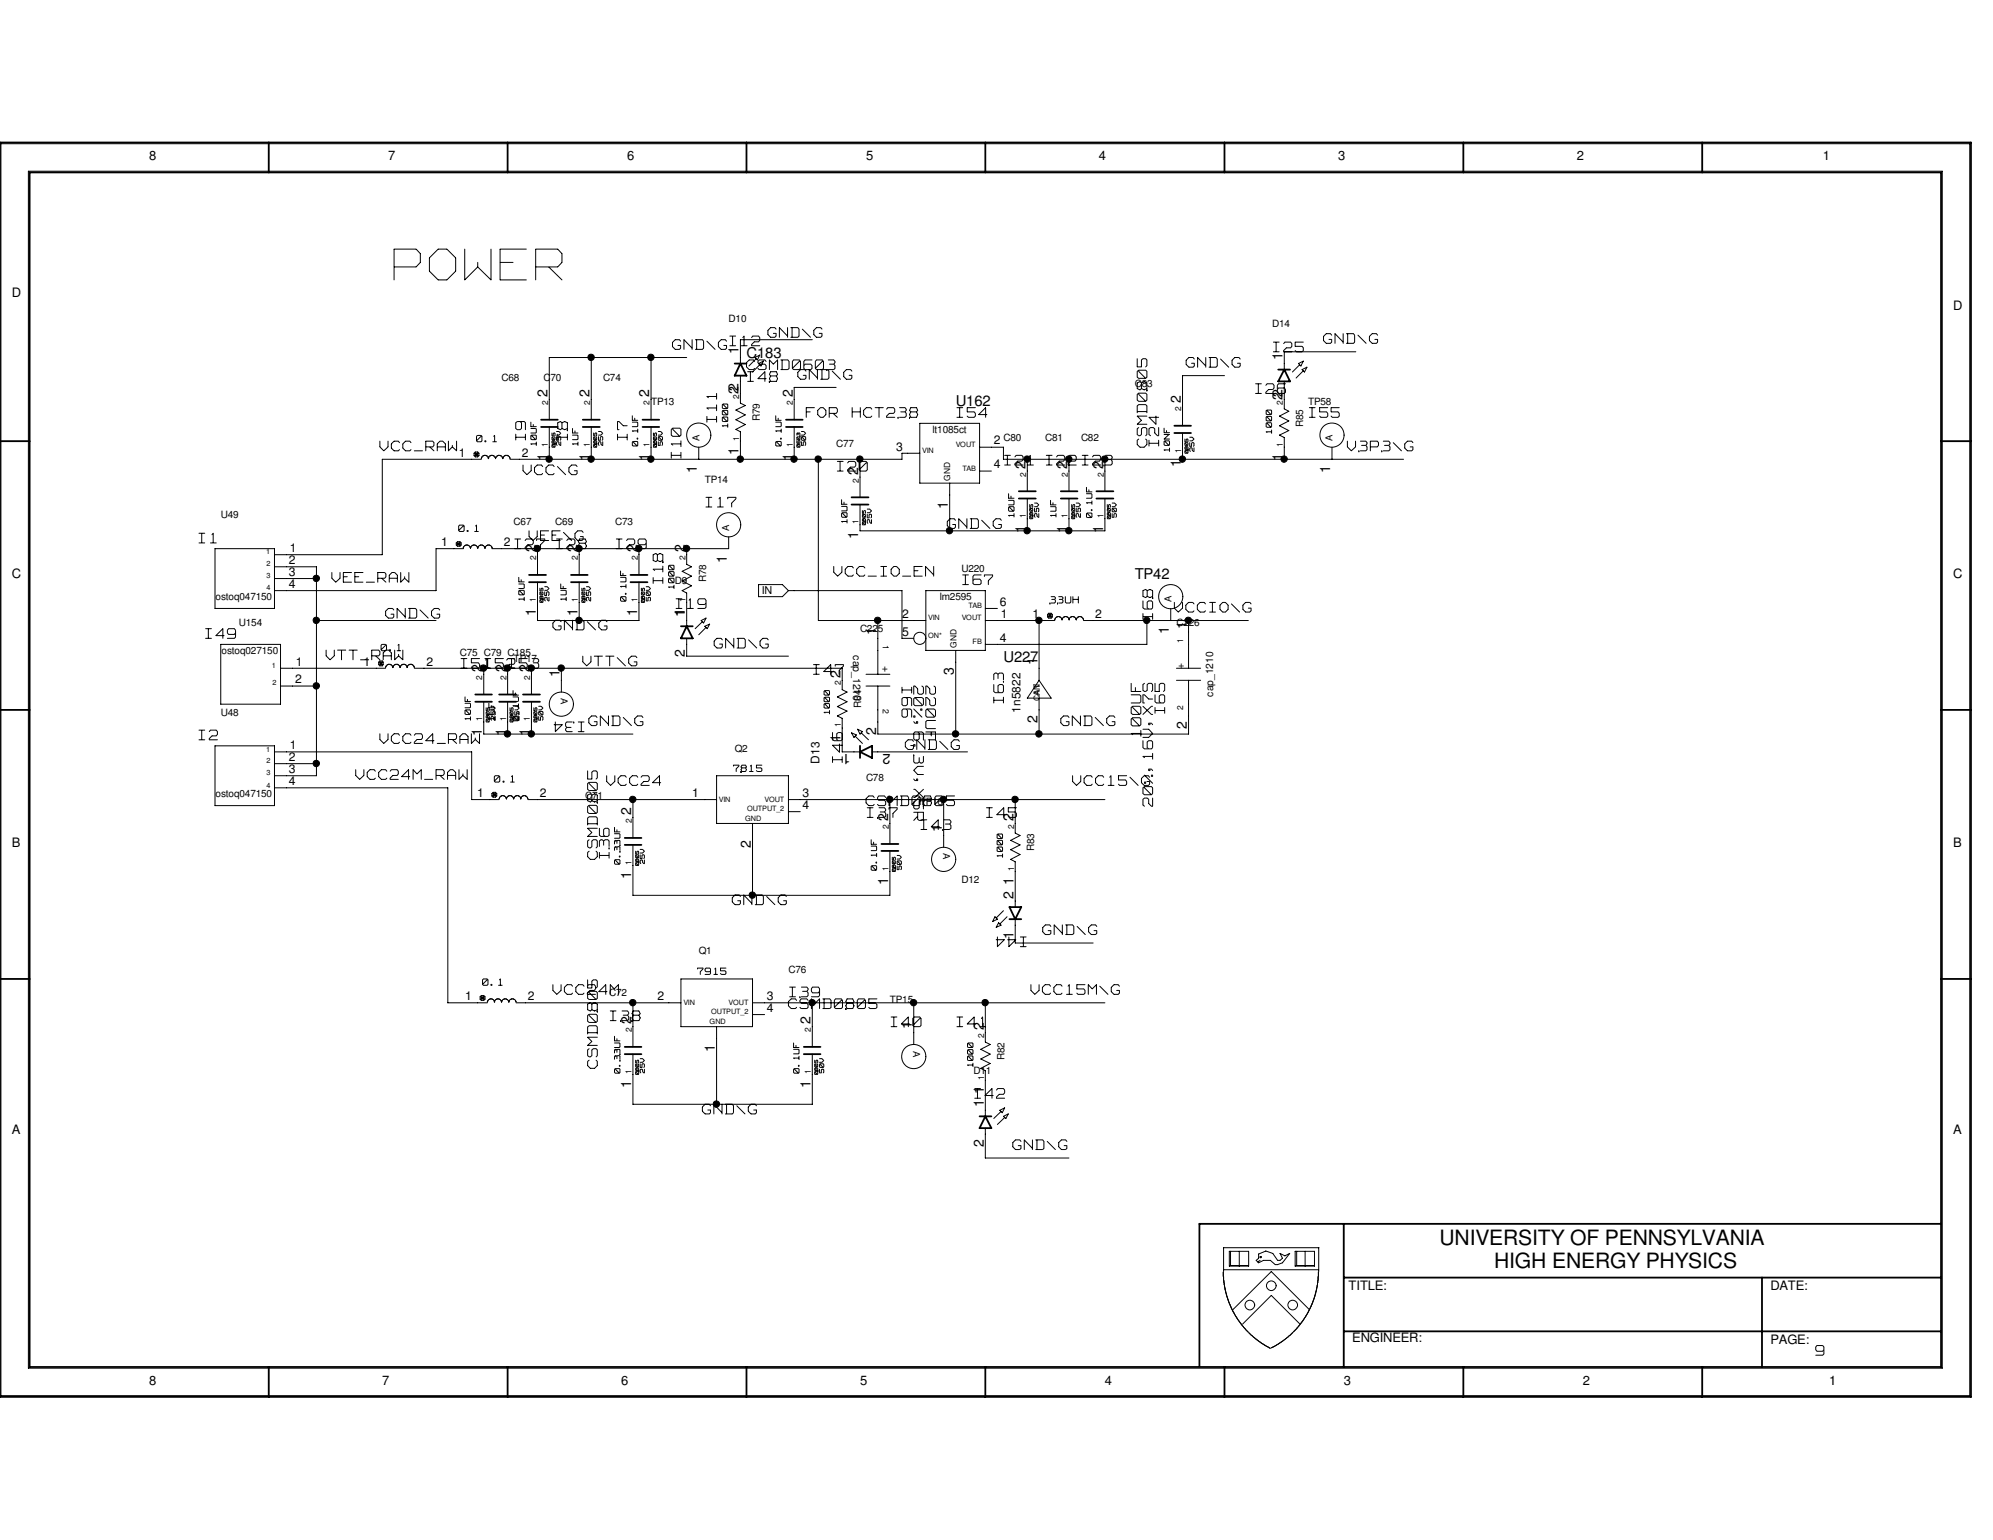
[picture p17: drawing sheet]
<svg xmlns="http://www.w3.org/2000/svg" width="279mm" height="216mm" viewBox="0 0 279 216" stroke-linecap="round" stroke-linejoin="round" font-family="sans-serif">
<defs><g id="words">
<text font-size="8.1" fill="#fff" x="55.2" y="40.1">POWER</text>
<g font-size="3" fill="#fff">
<text x="100.9" y="59.2" transform="rotate(-90 100.9 59.2)">I11</text>
<text x="74.1" y="61.7" transform="rotate(-90 74.1 61.7)">I9</text>
<text x="80" y="61.7" transform="rotate(-90 80 61.7)">I8</text>
<text x="88.3" y="61.7" transform="rotate(-90 88.3 61.7)">I7</text>
<text x="95.9" y="64.2" transform="rotate(-90 95.9 64.2)">I10</text>
<text x="161.2" y="62.7" transform="rotate(-90 161.2 62.7)">CSMD0805</text>
<text x="162.9" y="62.5" transform="rotate(-90 162.9 62.5)">I24</text>
<text x="93.3" y="81.8" transform="rotate(-90 93.3 81.8)">I18</text>
<text x="162" y="86.8" transform="rotate(-90 162 86.8)">I68</text>
<text x="81.9" y="100.8" transform="rotate(180 81.9 100.8)">I34</text>
<text x="126" y="96.4" transform="rotate(90 126 96.4)">I66</text>
<text x="127.7" y="96.2" transform="rotate(90 127.7 96.2)">20%,6.3V,X5R</text>
<text x="129.4" y="96.2" transform="rotate(90 129.4 96.2)">220UF</text>
<text x="141.1" y="98.6" transform="rotate(-90 141.1 98.6)">I63</text>
<text x="163.7" y="100" transform="rotate(-90 163.7 100)">I65</text>
<text x="118.5" y="106.9" transform="rotate(-90 118.5 106.9)">I46</text>
<text x="160.4" y="103.2" transform="rotate(-90 160.4 103.2)">100UF</text>
<text x="162" y="113" transform="rotate(-90 162 113)">20%,16V,X7S</text>
<text x="84.2" y="120.5" transform="rotate(-90 84.2 120.5)">CSMD0805</text>
<text x="85.8" y="120.3" transform="rotate(-90 85.8 120.3)">I36</text>
<text x="143.8" y="130.9" transform="rotate(180 143.8 130.9)">I44</text>
<text x="84.2" y="149.8" transform="rotate(-90 84.2 149.8)">CSMD0805</text>
</g>
<g font-size="3">
<text x="201.8" y="174.6">UNIVERSITY OF PENNSYLVANIA</text>
<text x="209.5" y="177.8">HIGH ENERGY PHYSICS</text>
</g>
<g font-size="2.6" fill="#fff">
<text x="107.7" y="47.5">GND\G</text>
<text x="94.3" y="49.2">GND\G I12</text>
<text x="104.6" y="52.1">CSMD0603</text>
<text x="104.8" y="53.7">I48</text>
<text x="111.8" y="53.4">GND\G</text>
<text x="166.3" y="51.7">GND\G</text>
<text x="178.5" y="49.6">I25</text>
<text x="185.5" y="48.4">GND\G</text>
<text x="113" y="58.8">FOR HCT238</text>
<text x="134.2" y="58.8">I54</text>
<text x="176" y="55.4">I26</text>
<text x="183.6" y="58.8">I55</text>
<text x="53.3" y="63.5">VCC_RAW</text>
<text x="140.8" y="65.4">I21</text>
<text x="146.7" y="65.4">I22 I23</text>
<text x="188.9" y="63.5">V3P3\G</text>
<text x="73.3" y="66.8">VCC\G</text>
<text x="99" y="71.3">I17</text>
<text x="117.4" y="66.3">I20</text>
<text x="27.9" y="76.4">I1</text>
<text x="72.2" y="77.2">I27 I28</text>
<text x="74.2" y="76">VEE\G</text>
<text x="86.4" y="77.2">I29</text>
<text x="132.8" y="74.3">GND\G</text>
<text x="46.5" y="81.9">VEE_RAW</text>
<text x="116.9" y="81">VCC_IO_EN</text>
<text x="135" y="82.2">I67</text>
<text x="28.8" y="89.7">I49</text>
<text x="54.1" y="86.9">GND\G</text>
<text x="77.5" y="88.6">GND\G</text>
<text x="94.8" y="85.6">I19</text>
<text x="164.6" y="86.1">VCCIO\G</text>
<text x="45.7" y="92.8">VTT_RAW</text>
<text x="64.6" y="93.9">I51I52I53</text>
<text x="81.7" y="93.6">VTT\G</text>
<text x="100.1" y="91.1">GND\G</text>
<text x="114" y="94.8">I47</text>
<text x="82.5" y="102">GND\G</text>
<text x="148.7" y="102">GND\G</text>
<text x="27.9" y="104">I2</text>
<text x="53.3" y="104.5">VCC24_RAW</text>
<text x="126.9" y="105.3">GND\G</text>
<text x="49.9" y="109.5">VCC24M_RAW</text>
<text x="85" y="110.4">VCC24</text>
<text x="121.4" y="113.2">CSMD0805</text>
<text x="150.4" y="110.4">VCC15\G</text>
<text x="121.6" y="114.9">I37</text>
<text x="129.1" y="116.5">I43</text>
<text x="138.3" y="114.9">I45</text>
<text x="102.7" y="127.1">GND\G</text>
<text x="146.2" y="131.3">GND\G</text>
<text x="77.5" y="139.7">VCC24M</text>
<text x="85.6" y="143.3">I38</text>
<text x="110.5" y="141.6">CSMD0805</text>
<text x="110.7" y="140">I39</text>
<text x="144.5" y="139.7">VCC15M\G</text>
<text x="124.9" y="144.2">I40</text>
<text x="134.2" y="144.2">I41</text>
<text x="136.7" y="154.2">I42</text>
<text x="98.5" y="156.4">GND\G</text>
<text x="142" y="161.4">GND\G</text>
<text x="254.6" y="190.2">9</text>
</g>
<g font-size="2.1">
<text x="104.6" y="50.1">C183</text>
<text x="134" y="56.9">U162</text>
<text x="159.1" y="81.1">TP42</text>
<text x="140.7" y="92.8">U227</text>
</g>
<g font-size="2">
<text x="103.5" y="49.7" transform="rotate(-90 103.5 49.7)">1</text>
<text x="179.8" y="50.5" transform="rotate(-90 179.8 50.5)">1</text>
<text x="76.8" y="55.7" transform="rotate(-90 76.8 55.7)">2</text>
<text x="82.6" y="55.7" transform="rotate(-90 82.6 55.7)">2</text>
<text x="91" y="55.7" transform="rotate(-90 91 55.7)">2</text>
<text x="103.5" y="55.2" transform="rotate(-90 103.5 55.2)">22</text>
<text x="111.1" y="55.7" transform="rotate(-90 111.1 55.7)">2</text>
<text x="165.5" y="56.5" transform="rotate(-90 165.5 56.5)">2</text>
<text x="179.8" y="55.7" transform="rotate(-90 179.8 55.7)">2</text>
<text x="76.8" y="64.6" transform="rotate(-90 76.8 64.6)">1</text>
<text x="82.6" y="64.6" transform="rotate(-90 82.6 64.6)">1</text>
<text x="91" y="64.6" transform="rotate(-90 91 64.6)">1</text>
<text x="103.5" y="63.8" transform="rotate(-90 103.5 63.8)">1</text>
<text x="111.1" y="64.6" transform="rotate(-90 111.1 64.6)">1</text>
<text x="143.8" y="65.7" transform="rotate(-90 143.8 65.7)">2</text>
<text x="149.6" y="65.7" transform="rotate(-90 149.6 65.7)">2</text>
<text x="154.6" y="65.7" transform="rotate(-90 154.6 65.7)">2</text>
<text x="165.5" y="65.5" transform="rotate(-90 165.5 65.5)">1</text>
<text x="179.8" y="64.6" transform="rotate(-90 179.8 64.6)">1</text>
<text x="97.7" y="66.3" transform="rotate(-90 97.7 66.3)">1</text>
<text x="120.3" y="66.5" transform="rotate(-90 120.3 66.5)">2</text>
<text x="132.9" y="71.3" transform="rotate(-90 132.9 71.3)">1</text>
<text x="186.5" y="66.3" transform="rotate(-90 186.5 66.3)">1</text>
<text x="75.1" y="77.4" transform="rotate(-90 75.1 77.4)">2</text>
<text x="80.9" y="77.4" transform="rotate(-90 80.9 77.4)">2</text>
<text x="89.3" y="77.4" transform="rotate(-90 89.3 77.4)">2</text>
<text x="96" y="77.4" transform="rotate(-90 96 77.4)">2</text>
<text x="120.3" y="75.5" transform="rotate(-90 120.3 75.5)">1</text>
<text x="143.8" y="74.7" transform="rotate(-90 143.8 74.7)">1</text>
<text x="149.6" y="74.7" transform="rotate(-90 149.6 74.7)">1</text>
<text x="154.6" y="74.7" transform="rotate(-90 154.6 74.7)">1</text>
<text x="101.9" y="78.9" transform="rotate(-90 101.9 78.9)">1</text>
<text x="75.1" y="86.4" transform="rotate(-90 75.1 86.4)">1</text>
<text x="80.9" y="86.4" transform="rotate(-90 80.9 86.4)">1</text>
<text x="89.3" y="86.4" transform="rotate(-90 89.3 86.4)">1</text>
<text x="96" y="86.5" transform="rotate(-90 96 86.5)">1</text>
<text x="122.8" y="89" transform="rotate(-90 122.8 89)">1</text>
<text x="163.9" y="88.9" transform="rotate(-90 163.9 88.9)">1</text>
<text x="166.4" y="88.2" transform="rotate(-90 166.4 88.2)">1</text>
<text x="67.6" y="94.2" transform="rotate(-90 67.6 94.2)">2</text>
<text x="70.9" y="94.2" transform="rotate(-90 70.9 94.2)">2</text>
<text x="74.3" y="94.2" transform="rotate(-90 74.3 94.2)">2</text>
<text x="78.4" y="94.9" transform="rotate(-90 78.4 94.9)">1</text>
<text x="96" y="92.1" transform="rotate(-90 96 92.1)">2</text>
<text x="117.8" y="95" transform="rotate(-90 117.8 95)">2</text>
<text x="133.7" y="94.6" transform="rotate(-90 133.7 94.6)">3</text>
<text x="145.5" y="93.2" transform="rotate(-90 145.5 93.2)">1</text>
<text x="145.5" y="101.3" transform="rotate(-90 145.5 101.3)">2</text>
<text x="67.6" y="103.2" transform="rotate(-90 67.6 103.2)">1</text>
<text x="70.9" y="103.2" transform="rotate(-90 70.9 103.2)">1</text>
<text x="74.3" y="103.2" transform="rotate(-90 74.3 103.2)">1</text>
<text x="117.8" y="104" transform="rotate(-90 117.8 104)">1</text>
<text x="119.3" y="105.7" transform="rotate(180 119.3 105.7)">1</text>
<text x="122.8" y="103" transform="rotate(-90 122.8 103)">2</text>
<text x="124.8" y="105.7" transform="rotate(180 124.8 105.7)">2</text>
<text x="166.4" y="102.2" transform="rotate(-90 166.4 102.2)">2</text>
<text x="88.5" y="114.3" transform="rotate(-90 88.5 114.3)">2</text>
<text x="105.2" y="118.9" transform="rotate(-90 105.2 118.9)">2</text>
<text x="124.5" y="115.1" transform="rotate(-90 124.5 115.1)">2</text>
<text x="132" y="116.7" transform="rotate(-90 132 116.7)">1</text>
<text x="142.1" y="115.1" transform="rotate(-90 142.1 115.1)">2</text>
<text x="88.5" y="123.3" transform="rotate(-90 88.5 123.3)">1</text>
<text x="124.5" y="124.1" transform="rotate(-90 124.5 124.1)">1</text>
<text x="142.1" y="124.1" transform="rotate(-90 142.1 124.1)">1</text>
<text x="142.1" y="131.7" transform="rotate(-90 142.1 131.7)">1</text>
<text x="142.1" y="126" transform="rotate(-90 142.1 126)">2</text>
<text x="88.5" y="143.6" transform="rotate(-90 88.5 143.6)">2</text>
<text x="113.6" y="143.6" transform="rotate(-90 113.6 143.6)">2</text>
<text x="100.2" y="147.5" transform="rotate(-90 100.2 147.5)">1</text>
<text x="127.8" y="144.3" transform="rotate(-90 127.8 144.3)">1</text>
<text x="137.9" y="144.4" transform="rotate(-90 137.9 144.4)">2</text>
<text x="88.5" y="152.6" transform="rotate(-90 88.5 152.6)">1</text>
<text x="113.6" y="152.6" transform="rotate(-90 113.6 152.6)">1</text>
<text x="137.9" y="155.2" transform="rotate(-90 137.9 155.2)">1</text>
<text x="137.9" y="153.4" transform="rotate(-90 137.9 153.4)">1</text>
<text x="137.9" y="160.8" transform="rotate(-90 137.9 160.8)">2</text>
</g>
<g font-size="1.8">
<text x="20.9" y="22.5">8</text>
<text x="54.4" y="22.5">7</text>
<text x="87.9" y="22.5">6</text>
<text x="121.4" y="22.5">5</text>
<text x="154.1" y="22.5">4</text>
<text x="187.6" y="22.5">3</text>
<text x="221.1" y="22.5">2</text>
<text x="255.6" y="22.5">1</text>
<text x="1.7" y="41.7">D</text>
<text x="273.8" y="43.4">D</text>
<text x="1.7" y="81.1">C</text>
<text x="273.8" y="81.1">C</text>
<text x="1.7" y="118.7">B</text>
<text x="273.8" y="118.7">B</text>
<text x="1.7" y="159">A</text>
<text x="273.8" y="159">A</text>
<text x="189.1" y="180.9">TITLE:</text>
<text x="248.2" y="180.9">DATE:</text>
<text x="189.6" y="188.1">ENGINEER:</text>
<text x="248.2" y="188.4">PAGE:</text>
<text x="20.9" y="194.1">8</text>
<text x="53.6" y="194.1">7</text>
<text x="87.1" y="194.1">6</text>
<text x="120.6" y="194.1">5</text>
<text x="154.9" y="194.1">4</text>
<text x="188.4" y="194.1">3</text>
<text x="221.9" y="194.1">2</text>
<text x="256.4" y="194.1">1</text>
</g>
<g font-size="1.7" fill="#fff">
<text x="102.3" y="59.9" transform="rotate(-90 102.3 59.9)">1000</text>
<text x="66.8" y="62.1">0.1</text>
<text x="75.4" y="62.4" transform="rotate(-90 75.4 62.4)">10UF</text>
<text x="81.3" y="62.4" transform="rotate(-90 81.3 62.4)">1UF</text>
<text x="89.7" y="62.5" transform="rotate(-90 89.7 62.5)">0.1UF</text>
<text x="109.8" y="62.5" transform="rotate(-90 109.8 62.5)">0.1UF</text>
<text x="164.2" y="63.3" transform="rotate(-90 164.2 63.3)">10NF</text>
<text x="178.5" y="60.7" transform="rotate(-90 178.5 60.7)">1000</text>
<text x="64.3" y="74.7">0.1</text>
<text x="119" y="73.3" transform="rotate(-90 119 73.3)">10UF</text>
<text x="142.4" y="72.5" transform="rotate(-90 142.4 72.5)">10UF</text>
<text x="148.3" y="72.5" transform="rotate(-90 148.3 72.5)">1UF</text>
<text x="153.3" y="72.6" transform="rotate(-90 153.3 72.6)">0.1UF</text>
<text x="94.7" y="82.5" transform="rotate(-90 94.7 82.5)">1000</text>
<text x="73.7" y="84.2" transform="rotate(-90 73.7 84.2)">10UF</text>
<text x="79.6" y="84.2" transform="rotate(-90 79.6 84.2)">1UF</text>
<text x="88" y="84.3" transform="rotate(-90 88 84.3)">0.1UF</text>
<text x="147.2" y="84.7">33UH</text>
<text x="53.4" y="91.4">0.1</text>
<text x="66.2" y="101" transform="rotate(-90 66.2 101)">10UF</text>
<text x="69.6" y="101" transform="rotate(-90 69.6 101)">1UF</text>
<text x="72.9" y="101" transform="rotate(-90 72.9 101)">0.1UF</text>
<text x="116.5" y="100.1" transform="rotate(-90 116.5 100.1)">1000</text>
<text x="69.3" y="109.8">0.1</text>
<text x="102.8" y="108.3">7815</text>
<text x="87.2" y="121.2" transform="rotate(-90 87.2 121.2)">0.33UF</text>
<text x="123.1" y="122" transform="rotate(-90 123.1 122)">0.1UF</text>
<text x="140.8" y="120.2" transform="rotate(-90 140.8 120.2)">1000</text>
<text x="97.8" y="136.8">7915</text>
<text x="67.6" y="138.3">0.1</text>
<text x="136.7" y="149.5" transform="rotate(-90 136.7 149.5)">1000</text>
<text x="87.2" y="150.5" transform="rotate(-90 87.2 150.5)">0.33UF</text>
<text x="112.3" y="150.5" transform="rotate(-90 112.3 150.5)">0.1UF</text>
</g>
<g font-size="1.7">
<text x="64.3" y="64">1</text>
<text x="73.2" y="64">2</text>
<text x="125.6" y="63.2">3</text>
<text x="139.3" y="62.3">2</text>
<text x="139.3" y="65.7">4</text>
<text x="40.6" y="77.4">1</text>
<text x="61.8" y="76.5">1</text>
<text x="70.7" y="76.5">2</text>
<text x="40.5" y="82.4">4</text>
<text x="40.5" y="80.7">3</text>
<text x="40.5" y="79.1">2</text>
<text x="126.5" y="86.6">2</text>
<text x="126.5" y="89.1">5</text>
<text x="140.2" y="84.9">6</text>
<text x="140.2" y="90">4</text>
<text x="140.3" y="86.6">1</text>
<text x="144.7" y="86.6">1</text>
<text x="153.5" y="86.6">2</text>
<text x="41.4" y="95.8">2</text>
<text x="41.5" y="93.3">1</text>
<text x="51" y="93.3">1</text>
<text x="59.8" y="93.3">2</text>
<text x="143.1" y="99.9" transform="rotate(-90 143.1 99.9)">1n5822</text>
<text x="40.5" y="106.7">2</text>
<text x="40.6" y="105">1</text>
<text x="114.9" y="107.1" transform="rotate(-90 114.9 107.1)">D13</text>
<text x="40.5" y="110.1">4</text>
<text x="40.5" y="108.4">3</text>
<text x="66.9" y="111.7">1</text>
<text x="75.7" y="111.7">2</text>
<text x="97" y="111.7">1</text>
<text x="112.5" y="113.4">4</text>
<text x="112.5" y="111.7">3</text>
<text x="65.2" y="140.2">1</text>
<text x="74" y="140.2">2</text>
<text x="92.2" y="140.2">2</text>
<text x="107.5" y="141.9">4</text>
<text x="107.5" y="140.2">3</text>
</g>
<g font-size="1.5">
<text x="106.8" y="83.2">IN</text>
<text x="119.6" y="91.9" transform="rotate(90 119.6 91.9)">cap_1210</text>
<text x="123.7" y="93.4" transform="rotate(90 123.7 93.4)">+</text>
</g>
<g font-size="1.4">
<text x="102.2" y="45.1">D10</text>
<text x="178.4" y="45.9">D14</text>
<text x="70.3" y="53.4">C68</text>
<text x="76.2" y="53.4">C70</text>
<text x="84.5" y="53.4">C74</text>
<text x="91.3" y="56.8">TP13</text>
<text x="106.5" y="59.1" transform="rotate(-90 106.5 59.1)">R79</text>
<text x="159.1" y="54.3">C83</text>
<text x="182.7" y="59.9" transform="rotate(-90 182.7 59.9)">R85</text>
<text x="183.4" y="56.8">TP58</text>
<text x="117.2" y="62.7">C77</text>
<text x="130.7" y="60.7">lt1085ct</text>
<text x="140.7" y="61.8">C80</text>
<text x="146.5" y="61.8">C81</text>
<text x="151.6" y="61.8">C82</text>
<text x="98.8" y="67.7">TP14</text>
<text x="30.9" y="72.7">U49</text>
<text x="72" y="73.5">C67</text>
<text x="77.9" y="73.5">C69</text>
<text x="86.2" y="73.5">C73</text>
<text x="94.6" y="81.9">D9</text>
<text x="99" y="81.7" transform="rotate(-90 99 81.7)">R78</text>
<text x="134.8" y="80.2">U220</text>
<text x="30.2" y="84.2">ostoq047150</text>
<text x="33.5" y="87.8">U154</text>
<text x="120.6" y="88.6">C225</text>
<text x="131.7" y="84.2">lm2595</text>
<text x="164.9" y="87.8">C226</text>
<text x="31.1" y="91.7">ostoq027150</text>
<text x="64.5" y="91.9">C75 C79 C185</text>
<text x="72" y="92.8">TP17</text>
<text x="165.9" y="93.7" transform="rotate(-90 165.9 93.7)">+</text>
<text x="30.9" y="100.3">U48</text>
<text x="120.7" y="99.2" transform="rotate(-90 120.7 99.2)">R84</text>
<text x="170.1" y="97.7" transform="rotate(-90 170.1 97.7)">cap_1210</text>
<text x="103" y="105.4">Q2</text>
<text x="30.2" y="111.8">ostoq047150</text>
<text x="82" y="112.1">C71</text>
<text x="121.4" y="109.6">C78</text>
<text x="128.9" y="112.9">TP16</text>
<text x="145" y="119.3" transform="rotate(-90 145 119.3)">R83</text>
<text x="134.8" y="123.8">D12</text>
<text x="98" y="133.8">Q1</text>
<text x="110.5" y="136.4">C76</text>
<text x="85.4" y="139.7">C72</text>
<text x="124.8" y="140.5">TP15</text>
<text x="140.8" y="148.6" transform="rotate(-90 140.8 148.6)">R82</text>
<text x="136.5" y="150.6">D11</text>
</g>
<g font-size="1.4" fill="#fff">
<text x="78.8" y="62.4" transform="rotate(-90 78.8 62.4)">25V</text>
<text x="84.7" y="62.4" transform="rotate(-90 84.7 62.4)">25V</text>
<text x="93.1" y="62.4" transform="rotate(-90 93.1 62.4)">50V</text>
<text x="113.2" y="62.4" transform="rotate(-90 113.2 62.4)">50V</text>
<text x="167.6" y="63.3" transform="rotate(-90 167.6 63.3)">25V</text>
<text x="122.4" y="73.4" transform="rotate(-90 122.4 73.4)">25V</text>
<text x="145.8" y="72.5" transform="rotate(-90 145.8 72.5)">25V</text>
<text x="151.7" y="72.5" transform="rotate(-90 151.7 72.5)">25V</text>
<text x="156.7" y="72.5" transform="rotate(-90 156.7 72.5)">50V</text>
<text x="77.2" y="84.2" transform="rotate(-90 77.2 84.2)">25V</text>
<text x="83" y="84.2" transform="rotate(-90 83 84.2)">25V</text>
<text x="91.4" y="84.2" transform="rotate(-90 91.4 84.2)">50V</text>
<text x="69.6" y="101" transform="rotate(-90 69.6 101)">25V</text>
<text x="73" y="101" transform="rotate(-90 73 101)">25V</text>
<text x="76.3" y="101" transform="rotate(-90 76.3 101)">50V</text>
<text x="90.6" y="121.1" transform="rotate(-90 90.6 121.1)">25V</text>
<text x="126.6" y="121.9" transform="rotate(-90 126.6 121.9)">50V</text>
<text x="90.6" y="150.4" transform="rotate(-90 90.6 150.4)">25V</text>
<text x="115.7" y="150.4" transform="rotate(-90 115.7 150.4)">50V</text>
</g>
<g font-size="1.3">
<text x="98" y="61.8" transform="rotate(-90 98 61.8)">A</text>
<text x="186.8" y="61.8" transform="rotate(-90 186.8 61.8)">A</text>
<text x="102.2" y="74.4" transform="rotate(-90 102.2 74.4)">A</text>
<text x="164.2" y="84.5" transform="rotate(-90 164.2 84.5)">A</text>
<text x="78.6" y="97.9" transform="rotate(90 78.6 97.9)">A</text>
<text x="132.2" y="119.6" transform="rotate(90 132.2 119.6)">A</text>
<text x="128" y="147.3" transform="rotate(90 128 147.3)">A</text>
</g>
<g font-size="1.2">
<text x="76.8" y="56.8" transform="rotate(-90 76.8 56.8)">2</text>
<text x="82.7" y="56.8" transform="rotate(-90 82.7 56.8)">2</text>
<text x="91.1" y="56.8" transform="rotate(-90 91.1 56.8)">2</text>
<text x="103.6" y="55.9" transform="rotate(-90 103.6 55.9)">2</text>
<text x="111.2" y="56.8" transform="rotate(-90 111.2 56.8)">2</text>
<text x="165.6" y="57.6" transform="rotate(-90 165.6 57.6)">2</text>
<text x="179.8" y="56.8" transform="rotate(-90 179.8 56.8)">2</text>
<text x="76.8" y="62.6" transform="rotate(-90 76.8 62.6)">1</text>
<text x="82.7" y="62.6" transform="rotate(-90 82.7 62.6)">1</text>
<text x="91.1" y="62.6" transform="rotate(-90 91.1 62.6)">1</text>
<text x="103.6" y="61.8" transform="rotate(-90 103.6 61.8)">1</text>
<text x="111.1" y="62.6" transform="rotate(-90 111.1 62.6)">1</text>
<text x="165.6" y="63.5" transform="rotate(-90 165.6 63.5)">1</text>
<text x="179.8" y="62.6" transform="rotate(-90 179.8 62.6)">1</text>
<text x="120.4" y="67.7" transform="rotate(-90 120.4 67.7)">2</text>
<text x="133.2" y="67.4" transform="rotate(-90 133.2 67.4)">GND</text>
<text x="143.8" y="66.8" transform="rotate(-90 143.8 66.8)">2</text>
<text x="149.7" y="66.8" transform="rotate(-90 149.7 66.8)">2</text>
<text x="154.7" y="66.8" transform="rotate(-90 154.7 66.8)">2</text>
<text x="120.4" y="73.5" transform="rotate(-90 120.4 73.5)">1</text>
<text x="143.8" y="72.6" transform="rotate(-90 143.8 72.6)">1</text>
<text x="149.6" y="72.6" transform="rotate(-90 149.6 72.6)">1</text>
<text x="154.7" y="72.6" transform="rotate(-90 154.7 72.6)">1</text>
<text x="75.2" y="78.6" transform="rotate(-90 75.2 78.6)">2</text>
<text x="81" y="78.6" transform="rotate(-90 81 78.6)">2</text>
<text x="89.4" y="78.6" transform="rotate(-90 89.4 78.6)">2</text>
<text x="96.1" y="78.5" transform="rotate(-90 96.1 78.5)">2</text>
<text x="75.1" y="84.4" transform="rotate(-90 75.1 84.4)">1</text>
<text x="81" y="84.4" transform="rotate(-90 81 84.4)">1</text>
<text x="89.4" y="84.4" transform="rotate(-90 89.4 84.4)">1</text>
<text x="96.1" y="84.4" transform="rotate(-90 96.1 84.4)">1</text>
<text x="67.6" y="95.3" transform="rotate(-90 67.6 95.3)">2</text>
<text x="71" y="95.3" transform="rotate(-90 71 95.3)">2</text>
<text x="74.3" y="95.3" transform="rotate(-90 74.3 95.3)">2</text>
<text x="123.8" y="90.4" transform="rotate(90 123.8 90.4)">1</text>
<text x="134.1" y="90.8" transform="rotate(-90 134.1 90.8)">GND</text>
<text x="165.9" y="90.2" transform="rotate(-90 165.9 90.2)">1</text>
<text x="67.6" y="101.1" transform="rotate(-90 67.6 101.1)">1</text>
<text x="71" y="101.1" transform="rotate(-90 71 101.1)">1</text>
<text x="74.3" y="101.1" transform="rotate(-90 74.3 101.1)">1</text>
<text x="117.9" y="102" transform="rotate(-90 117.9 102)">1</text>
<text x="117.9" y="96.1" transform="rotate(-90 117.9 96.1)">2</text>
<text x="123.8" y="99.4" transform="rotate(90 123.8 99.4)">2</text>
<text x="145.8" y="98.3" transform="rotate(-90 145.8 98.3)">CAT</text>
<text x="145.8" y="97.5" transform="rotate(-90 145.8 97.5)">AN</text>
<text x="165.9" y="99.6" transform="rotate(-90 165.9 99.6)">2</text>
<text x="88.6" y="115.4" transform="rotate(-90 88.6 115.4)">2</text>
<text x="124.6" y="116.2" transform="rotate(-90 124.6 116.2)">2</text>
<text x="142.2" y="116.2" transform="rotate(-90 142.2 116.2)">2</text>
<text x="88.5" y="121.2" transform="rotate(-90 88.5 121.2)">1</text>
<text x="124.5" y="122.1" transform="rotate(-90 124.5 122.1)">1</text>
<text x="142.2" y="122.1" transform="rotate(-90 142.2 122.1)">1</text>
<text x="88.6" y="144.7" transform="rotate(-90 88.6 144.7)">2</text>
<text x="113.7" y="144.7" transform="rotate(-90 113.7 144.7)">2</text>
<text x="138" y="145.5" transform="rotate(-90 138 145.5)">2</text>
<text x="88.5" y="150.5" transform="rotate(-90 88.5 150.5)">1</text>
<text x="113.7" y="150.5" transform="rotate(-90 113.7 150.5)">1</text>
<text x="138" y="151.4" transform="rotate(-90 138 151.4)">1</text>
</g>
<g font-size="1" fill="#fff">
<text x="78" y="62.7" transform="rotate(-90 78 62.7)">0805</text>
<text x="83.8" y="62.7" transform="rotate(-90 83.8 62.7)">0805</text>
<text x="92.2" y="62.7" transform="rotate(-90 92.2 62.7)">0805</text>
<text x="112.3" y="62.7" transform="rotate(-90 112.3 62.7)">0603</text>
<text x="166.7" y="63.5" transform="rotate(-90 166.7 63.5)">0805</text>
<text x="121.5" y="73.6" transform="rotate(-90 121.5 73.6)">0805</text>
<text x="144.9" y="72.7" transform="rotate(-90 144.9 72.7)">0805</text>
<text x="150.8" y="72.7" transform="rotate(-90 150.8 72.7)">0805</text>
<text x="155.8" y="72.7" transform="rotate(-90 155.8 72.7)">0805</text>
<text x="76.3" y="84.5" transform="rotate(-90 76.3 84.5)">0805</text>
<text x="82.2" y="84.5" transform="rotate(-90 82.2 84.5)">0805</text>
<text x="90.5" y="84.5" transform="rotate(-90 90.5 84.5)">0805</text>
<text x="68.7" y="101.2" transform="rotate(-90 68.7 101.2)">0805</text>
<text x="72.1" y="101.2" transform="rotate(-90 72.1 101.2)">0805</text>
<text x="75.4" y="101.2" transform="rotate(-90 75.4 101.2)">0805</text>
<text x="89.7" y="121.3" transform="rotate(-90 89.7 121.3)">0805</text>
<text x="125.7" y="122.2" transform="rotate(-90 125.7 122.2)">0805</text>
<text x="89.7" y="150.6" transform="rotate(-90 89.7 150.6)">0805</text>
<text x="114.8" y="150.6" transform="rotate(-90 114.8 150.6)">0805</text>
</g>
<g font-size="1">
<text x="129.3" y="63.5">VIN</text>
<text x="134" y="62.7">VOUT</text>
<text x="134.9" y="66">TAB</text>
<text x="37.3" y="77.7">1</text>
<text x="37.4" y="79.4">2</text>
<text x="37.4" y="81.1">3</text>
<text x="37.4" y="82.8">4</text>
<text x="130.1" y="89.5">ON*</text>
<text x="130.1" y="87">VIN</text>
<text x="134.8" y="87">VOUT</text>
<text x="135.8" y="85.3">TAB</text>
<text x="38.1" y="93.6">1</text>
<text x="136.4" y="90.3">FB</text>
<text x="38.2" y="96.1">2</text>
<text x="37.3" y="105.4">1</text>
<text x="37.4" y="107">2</text>
<text x="37.4" y="108.7">3</text>
<text x="37.4" y="110.4">4</text>
<text x="100.8" y="112.5">VIN</text>
<text x="104.7" y="113.7">OUTPUT_2</text>
<text x="107.2" y="112.5">VOUT</text>
<text x="104.5" y="115.1">GND</text>
<text x="95.8" y="140.9">VIN</text>
<text x="99.5" y="143.6">GND</text>
<text x="99.7" y="142.2">OUTPUT_2</text>
<text x="102.1" y="140.9">VOUT</text>
</g>
</g></defs>
<g fill="none" stroke="#000" stroke-width=".25">
<path d="M0 20h276.3v175.8h-276.3zM37.7 20v4.2M71.2 20v4.2M104.6 20v4.2M138.1 20v4.2M171.7 20v4.2M205.1 20v4.2M238.6 20v4.2M4.1 24.2h268v167.4h-268zM75.9 59.9h2.3M75.9 58.8h2.3M81.7 59.9h2.4"/>
<path d="M81.7 58.8h2.4M90.1 59.9h2.3M90.1 58.8h2.3M103 51h1.6M103.8 51l.8 1.7h-1.6zM110.2 59.9h2.3M110.2 58.8h2.3M164.6 59.7h2.4M179.2 51.8h1.6M180 51.8l.8 1.7h-1.6zM0 61.8h4.1M119.4 70.7h2.4"/>
<path d="M119.4 69.7h2.4M142.8 69.9h2.4M142.8 68.9h2.4M148.7 69.9h2.3M148.7 68.9h2.3M153.7 69.9h2.4M153.7 68.9h2.4M164.6 60.7h2.4M272.1 61.8h4.2M0 99.5h4.1M66.6 98.4h2.4M66.6 97.4h2.4"/>
<path d="M70 98.4h2.3M70 97.4h2.3M73.3 98.4h2.4M73.3 97.4h2.4M74.2 81.6h2.3M74.2 80.6h2.3M80.1 81.6h2.3M80.1 80.6h2.3M88.4 81.6h2.4M88.4 80.6h2.4M95.5 87.8h1.6M96.3 87.8l.8 1.7h-1.6z"/>
<path d="M272.1 99.5h4.2M87.6 118.4h2.3M87.6 117.5h2.3M120.6 104.6v1.7M120.6 105.4l1.7-.8v1.7zM123.6 119.3h2.3M123.6 118.3h2.3M0 137.2h4.1M141.5 128.9h1.7M141.5 127.2h1.7l-.9 1.7zM272.1 137.2h4.2M87.6 147.8h2.3"/>
<path d="M87.6 146.8h2.3M112.7 147.8h2.3M112.7 146.8h2.3M137.3 156.5h1.7M138.1 156.5l.9 1.7h-1.7zM188.4 179.1h83.7M188.4 171.6v20M247 179.1v12.5M272.1 171.6h-104v19.9M37.7 191.6v4.2M71.2 191.6v4.2M104.6 191.6v4.2"/>
<path d="M138.1 191.6v4.2M171.7 191.6v4.2M188.4 186.6h83.7M205.1 191.6v4.2M238.6 191.6v4.2"/>
</g>
<g fill="none" stroke="#000" stroke-width=".14">
<path d="M.1 20.2h276v175.5h-276zM4 24h268.3v167.8h-268.3zM55.2 34.9h3.1M55.2 35v4.2M55.3 37.4h3M58.3 34.9l.6 .7M58.9 36.8l-.6 .6M58.9 35.6v1.1M60.2 38l1.2 1.2M60.2 36.2v1.8M61.4 34.9l-1.2 1.3M61.5 34.9h1.1"/>
<path d="M61.5 39.2h1.1M62.7 34.9l1.2 1.3M63.9 36.2v1.8M63.9 38l-1.2 1.2M65.2 34.9v4.3M66.9 37.5l-1.7 1.7M67 36.8v.6M67 37.4l1.8 1.8M68.8 34.9v4.3M70.1 34.9h3.7M70.1 35v4.2M70.1 36.8h1.8"/>
<path d="M70.1 39.2h3.7M75.1 34.9h3M75.1 35v4.2M75.1 37.4h3M77 37.5l1.8 1.7M78.2 34.9l.6 .7M78.8 35.6v1.1M78.8 36.8l-.6 .6M72.3 59.3v.7M72.5 59.1l-.2 .2M72.6 59.1h.8M72.9 59.1l.2 .2"/>
<path d="M73.1 59.3v.7M73.5 59.1l.2 .2M73.7 59.3v.9M74.4 59.2v.6M74.5 59.8h.7M74.8 59.5v.3M77 59.9v4.5M78.2 59.3l.4-.2 .2 .2 .4-.2 .3 .2M78.2 59.3v.7M78.8 59.3v.7M79.5 59.3v.7M82.9 50.1v8.7"/>
<path d="M82.9 59.9v4.5M86.6 59.1h.2M86.6 59.1v1.1M86.8 59.1l.6 .6M87.4 59.7h.5M88.6 59.8h.7M88.6 59.2h.7M88.6 58.3v.6M88.7 58.9h.7M89 58.6v.3M89.3 59.2l.1 .1M89.4 59.7l-.1 .1"/>
<path d="M89.4 59.3v.4M91.3 50.1v8.7M91.3 59.9v4.5M94.3 48v.6M94.3 48.6l.4 .4M94.7 47.6l-.4 .4M94.7 47.6h.5M94.7 49h.5M95 48.4h.4M95.2 47.6l.2 .2M95.4 48.8l-.2 .2M95.4 48.4v.4"/>
<path d="M95.9 47.6l1.1 1.2M95.9 47.7v1.3M96.3 50.1h-19.3v8.7M97 47.6v1.4M97.5 47.6h.9M97.5 49h.9M97.7 47.7v1.2M98.5 47.6l.1 .2M98.6 48.8l-.1 .2M98.6 47.9v.9M99.1 55.6l.2 .2M99.1 57.2l.2 .2"/>
<path d="M99.1 47.8l1.1 1.2M99.1 58.4v.8M99.1 55.6h1.3M99.1 57.2h1.3M99.1 58.8h1.3M100.5 55.2v.8M100.5 56.8v.8M100.5 58.4v.8M100.7 48v.6M100.7 48.6l.4 .4M101.1 47.6l-.4 .4M101.1 47.6h.5"/>
<path d="M101.1 49h.5M101.3 56.8v.3M101.3 57.7v.3M101.3 58.6v.4M101.3 57.2l.1 .1M101.3 58.1l.1 .1M101.3 59l.1 .1M101.3 59.7l.1 .1M101.3 59.7h.7M101.4 56.7h.1M101.4 57.6h.1M101.4 58.5h.1"/>
<path d="M101.4 56.6l-.1 .1M101.4 57.5l-.1 .1M101.4 58.5h-.1M101.4 59.1h.5M101.4 56.8l.5 .4M101.4 56.6h.5M101.4 57.3h.5M101.4 57.7l.5 .4M101.4 57.5h.5M101.4 58.2h.5M101.4 58.6l.5 .5M101.4 58.5h.5"/>
<path d="M101.5 48.4h.3M101.7 47.6l.2 .2M101.9 48.8l-.2 .2M101.9 48.4v.4M101.9 56.6l.1 .1M101.9 57.5l.1 .1M101.9 58.5h.1M102 56.8v.3M102 57.7v.3M102 58.6v.4M102 59.4v.5M102 57.2l-.1 .1"/>
<path d="M102 58.1l-.1 .1M102 59l-.1 .1M102.3 47.1h.8M102.3 48.5h.8M102.7 47.2v1.2M103.8 52.7v3.8l.7 .4-1.3 .6 1.3 .7-1.3 .6 1.3 .7-1.3 .7 .6 .3v3.9M103.9 48.5h.8M104.3 47.1l-.2 .2M104.3 47.2v1.2M104.6 50.9v.5M104.6 51.4l.4 .4M104.8 52.1h.8"/>
<path d="M104.8 53.5h.8M105 50.5l-.4 .3M105.1 51.8h.5M105.1 50.5h.5M105.2 52.2v1.2M105.4 48.3v.2M105.4 48.5h1.1M105.5 47.1l-.1 .2M105.6 47.1h.7M105.6 50.5l.2 .2M105.7 47.9l-.3 .4M105.8 51.6l-.2 .2"/>
<path d="M105.8 47.9h.5M105.8 50.1l.7-.3-.3 .7zM106 50.3l-1 1M106.3 50.7v.1M106.3 50.8l.1 .3M106.3 51.6l.1 .2M106.3 53.1h1.1M106.3 47.1l.2 .2M106.3 51l.7-.4-.3 .7zM106.4 50.5l-.1 .1M106.5 51.8h.7M106.5 51.1h.7"/>
<path d="M106.5 50.5h.7M106.5 47.4v.3M106.5 47.7l-.2 .2M106.5 51.1l-1 1.1M107.2 50.5l.2 .2M107.2 51.1l.2 .2M107.2 52.2v1.3M107.2 52.1l-.9 1M107.4 51.3v.3M107.4 51.6l-.2 .2M107.7 46.4v.5M107.7 46.9l.3 .4"/>
<path d="M107.9 53.5h.1M107.9 50.5l.5 .5M107.9 50.5v1.3M108 52.1l-.1 .4 .1 .2-.1 .4 .1 .4M108 45.9l-.3 .4M108.1 52.1h.7M108.1 52.7h.7M108.1 53.5h.7M108.1 45.9h.5M108.1 47.3h.5M108.4 46.7h.4M108.6 45.9l.2 .2"/>
<path d="M108.8 59.8h.6M108.8 58.3v.6M108.8 59.2h.6M108.8 47.1l-.2 .2M108.8 46.7v.4M108.8 58.9h.7M108.8 52.1l.2 .4-.2 .2 .2 .4-.2 .4M109 50.5v1.3M109 50.5l-.6 .6M109.1 58.6v.3M109.3 45.9l1.1 1.2M109.3 46v1.3"/>
<path d="M109.4 59.2l.1 .1M109.5 51.8h.9M109.5 50.5h.9M109.5 59.7l-.1 .1M109.5 59.3v.4M109.6 50.5v1.3M110.4 45.9v1.4M110.4 50.5l.2 .2M110.6 51.6l-.2 .2M110.6 50.7v.9M110.9 45.9h.9M110.9 47.3h.9"/>
<path d="M111 46v1.2M111.1 51.6l.2 .2M111.1 50.7v.9M111.3 50.5l-.2 .2M111.3 51.8h.7M111.3 50.5h.7M111.3 59.9v4.5M111.8 45.9l.2 .2M111.8 52.2v.5M111.8 52.8l.4 .4M112 46.2v.9M112 47.1l-.2 .2"/>
<path d="M112 50.7l-.9 .9M112.1 50.7h.1M112.1 50.5l.1 .2M112.2 51.8l-.4 .4M112.2 51.6l-.1 .2M112.2 50.7v.9M112.3 51.8h.5M112.3 53.2h.5M112.5 46.1l1.1 1.2M112.6 52.6h.3M112.7 51.6l.2 .2M112.7 50.7v.9"/>
<path d="M112.8 51.8l.2 .2M112.9 51.1l-.2 .1M112.9 50.5l-.2 .2M112.9 51.8h.7M112.9 51.1h.7M112.9 50.5h.9M113 53l-.2 .2M113 52.6v.4M113 57.1h1.2M113 57.2v1.3M113.1 57.7h.5M113.5 51.8l1.1 1.2"/>
<path d="M113.5 51.9v1.3M113.7 51.1l.1 .2M113.8 51.3v.3M113.8 51.6l-.1 .2M113.9 47.6h-10.1v3.4M114.1 46.9l.4 .4M114.1 46.4v.5M114.3 51.6l.2 .2M114.3 50.7v.9M114.5 50.5l-.2 .2M114.5 45.9l-.4 .4M114.5 51.8h1.5"/>
<path d="M114.5 50.5h.7M114.5 45.9h.5M114.5 47.3h.5M114.6 51.8v1.4M114.6 57.6v.5M114.6 58.1l.4 .4M114.9 46.7h.3M115 57.1l-.4 .4M115.1 45.9l.1 .2M115.1 57.1h.3M115.1 58.5h.3M115.1 53.2h.9"/>
<path d="M115.2 47.1l-.1 .2M115.2 46.7v.4M115.2 51.9v1.2M115.2 50.7l-.9 .9M115.3 50.7h.1M115.3 50.5l.1 .2M115.4 57.1l.4 .4M115.4 51.6l-.1 .2M115.4 50.7v.9M115.8 57.6v.5M115.8 58.1l-.4 .4M115.9 51.8h.1"/>
<path d="M116 51.8l.2 .2M116.1 51.8h.7M116.1 50.5h.7M116.2 53l-.2 .2M116.2 52.1v.9M116.2 57.1h1M116.2 57.2v1.3M116.3 51.1h.5M116.3 58h.9M116.7 52l1.1 1.2M116.8 58l.6 .5M116.9 50.5l.2 .2"/>
<path d="M116.9 51.1l.2 .2M117.1 50.7v.1M117.1 51.3v.3M117.1 51.6l-.2 .2M117.1 50.8l-.2 .3M117.2 57.1l.2 .3M117.2 54.3h-5.9v4.5M117.4 57.7l-.2 .3M117.4 57.4v.3M118.3 52.8l.4 .4M118.3 52.2v.5M118.7 51.8l-.4 .4"/>
<path d="M118.7 51.8h.5M118.7 53.2h.5M119 52.6h.4M119.3 51.8l.1 .2M119.4 53l-.1 .2M119.4 52.6v.4M119.5 57.1v1.4M119.5 57.7h1.1M120.6 57.1v1.4M121.1 57.6v.5M121.1 58.1l.4 .4M121.5 57.1l-.4 .4"/>
<path d="M121.5 57.1h.5M121.5 58.5h.5M122 57.1l.2 .3M122.2 58.3l-.2 .2M122.7 57.1h1.1M123.2 57.2v1.3M124.3 58.4v.1M124.3 58.5h1.1M124.5 57.1l-.2 .3M124.5 57.1h.7M124.7 58l-.4 .3M124.7 58h.5"/>
<path d="M125.3 57.1l.1 .3M125.4 57.4v.3M125.4 57.7l-.1 .3M125.9 58.5h.1M126.1 57.1h.7M126.1 58.5h.7M126.3 57.7h.5M126.9 57.1l.1 .3M126.9 57.8l.1 .2M127 57.4v.1M127 58v.3M127 58.3l-.1 .2"/>
<path d="M127 57.5l-.1 .2M127.5 58.5h.1M127.7 57.1l-.2 .4 .2 .2-.2 .4 .2 .4M127.7 57.1h.7M127.7 58.5h.7M127.7 57.7h.7M128.5 57.1l.2 .4-.2 .2 .2 .4-.2 .4M128.9 59.4h8.4v8.3h-8.4zM134.2 57.1h.8M134.2 58.5h.8M134.5 57.2v1.3M135.6 58.3l.2 .2"/>
<path d="M135.6 57.1v.6M135.6 57.1h1.1M135.6 57.7h.9M135.8 58.5h.7M136.6 57.7l.1 .3M136.7 58.3l-.1 .2M136.7 58v.3M137.2 58.1h1.1M138.2 57.2v1.3M138.2 57.1l-1 1M159.4 52.9l.2 .1M159.4 53.7l.4-.2 .2 .2 .4-.2 .4 .2"/>
<path d="M159.4 54.5l.4 .2 .2-.2 .4 .2 .4-.2M159.4 56.1l.2 .2M159.4 51.4h.6M159.4 50.3v1.1M159.4 52.1v.7M159.4 53.7v.7M159.4 55.3v.7M159.4 56.9v1M159.4 58.3l.6 .6M159.5 57.7h1.2M159.5 58.3h1.3M159.5 59.5h1.3"/>
<path d="M159.6 51.9v.2M159.6 55.2v.1M159.6 51.9l-.2 .2M159.6 55.1l-.2 .2M159.6 56.7l-.2 .2M159.6 59.9l-.2 .2M159.7 52.1l.9 .9M159.7 51.9h.9M159.7 53h.9M159.7 55.3l.9 .9M159.7 55.1h.9M159.7 56.3h.9"/>
<path d="M159.7 56.7h.9M160 59l-.6 .5M160 50.5v.9M160 53.7v.7M160.2 50.3l-.2 .2M160.2 59.9l-.2 .2M160.3 59.9h.3M160.3 50.3h.3M160.6 50.3l.2 .2M160.6 51.9l.2 .2M160.6 55.1l.2 .2M160.6 56.7l.2 .2"/>
<path d="M160.6 59.9l.2 .2M160.8 54.7h.1M160.8 51.3l-.2 .1M160.8 52.9l-.2 .1M160.8 56.1l-.2 .2M160.8 50.5v.7M160.8 52.1v.7M160.8 53.7v.7M160.8 55.3v.7M160.8 56.9v1M161.1 58.5l1 1M161.1 58.5h1.3"/>
<path d="M161.3 59.9l-.2 .2M161.3 59.9h.3M161.7 59.9l.2 .2M162.1 58.3v1.1M162.4 59.9v1.1M166.3 50.5v.6M166.3 51.1l.4 .4M166.7 50.1l-.4 .4M166.7 50.1h.5M166.7 51.5h.5M167 50.9h.4M167.3 50.1l.1 .2"/>
<path d="M167.4 51.3l-.1 .2M167.4 50.9v.4M167.9 50.1l1.1 1.2M167.9 50.2v1.3M169 50.1v1.4M169.5 50.1h.9M169.5 51.5h.9M169.7 50.2v1.2M170.5 50.1l.1 .2M170.6 51.3l-.1 .2M170.6 50.4v.9M171.1 50.3l1.2 1.2"/>
<path d="M171.7 52.7h-5.9v7M172.7 50.5v.6M172.7 51.1l.4 .4M173.1 50.1l-.4 .4M173.1 50.1h.6M173.1 51.5h.6M173.5 50.9h.3M173.7 50.1l.2 .2M173.9 50.9v.4M173.9 51.3l-.2 .2M176 55.2h.8M176 53.8h.8"/>
<path d="M176.4 53.8v1.3M177.5 55v.2M177.5 58l.1 .1M177.5 58.9l.1 .1M177.5 59.8l.1 .1M177.5 55.2h1.1M177.5 57.6v.4M177.5 58.5v.4M177.5 59.4v.4M177.6 53.8l-.1 .2M177.6 57.5v.1M177.6 58.4v.1"/>
<path d="M177.6 59.3v.1M177.6 57.5l-.1 .1M177.6 58.4l-.1 .1M177.6 59.3l-.1 .1M177.7 53.8h.7M177.7 57.6l.4 .5M177.7 57.5h.4M177.7 58.1h.4M177.7 58.5l.4 .5M177.7 58.4h.4M177.7 59h.4M177.7 59.4l.4 .5"/>
<path d="M177.7 59.3h.4M177.7 59.9h.4M177.8 54.6l-.3 .4M177.9 54.6h.5M178.2 57.5l.1 .1M178.2 58.4l.1 .1M178.2 59.3l.1 .1M178.3 58l-.1 .1M178.3 58.9l-.1 .1M178.3 59.8l-.1 .1M178.3 57.6v.4M178.3 58.5v.4"/>
<path d="M178.3 59.4v.4M178.4 53.8l.2 .2M178.5 49.3h.8M178.5 48h.8M178.6 54.1v.3M178.6 54.4l-.2 .2M178.9 48v1.3M179.1 55l.1 .2M179.1 54.1v.8M179.2 54.4l-.1 .2M179.2 53.8l-.1 .2M179.3 54.4h.7"/>
<path d="M179.3 55.2h.7M179.3 53.8h.9M180 49.2v.1M180 49.3h10.1M180 54.4l.2 .2M180 49.3v2.5M180 53.5v3.8l.7 .4-1.3 .6 1.3 .7-1.3 .7 1.3 .7-1.3 .6 .6 .3v3.1M180.1 48l-.1 .2M180.2 48h.7M180.2 54.7v.2M180.2 55l-.2 .2M180.3 48.8l-.3 .3"/>
<path d="M180.4 48.8h.5M180.9 48l.2 .2M181.1 48.2v.3M181.1 48.6l-.2 .2M181.6 49.1l.1 .2M181.6 48v.6M181.6 48.6h.9M181.6 48h1.1M182 51l.7-.4-.3 .7zM182.2 51.1l-1 1.1M182.5 48.6l.2 .2M182.5 51.8l.7-.3-.3 .7z"/>
<path d="M182.7 48.8v.3M182.7 49.1l-.2 .2M182.7 52l-1 1M183.6 57.1h.8M183.6 58.5h.8M183.9 57.2v1.3M185 58.3l.2 .2M185 57.1v.6M185 57.1h1.1M185 57.7h.9M185.2 58.5h.7M185.5 47.2v.5"/>
<path d="M185.5 47.8l.4 .3M185.9 46.8l-.4 .4M186 57.7l.1 .3M186 46.8h.5M186 48.1h.5M186.1 58.3l-.1 .2M186.1 58v.3M186.3 47.6h.3M186.5 46.8l.2 .2M186.6 58.3l.2 .2M186.6 57.1v.6M186.6 57.1h1.1"/>
<path d="M186.6 57.7h.9M186.7 48l-.2 .1M186.7 47.6v.3M186.8 58.5h.7M187.2 46.8l1.1 1.1M187.2 46.8v1.3M187.6 57.7l.1 .3M187.7 58.3l-.1 .2M187.7 58v.3M188.3 46.8v1.3M188.8 46.8h.9M188.8 48.1h.9"/>
<path d="M188.9 46.8v1.3M189.7 46.8l.2 .2M189.9 48l-.2 .1M189.9 47v.9M190.4 47l1.1 1.1M192 47.2v.5M192 47.8l.4 .3M192.4 46.8l-.4 .4M192.4 46.8h.5M192.4 48.1h.5M192.7 47.6h.4M193 46.8l.1 .2"/>
<path d="M193.1 48l-.1 .1M193.1 47.6v.3M27.9 76.1h.8M27.9 74.8h.8M28.3 74.8v1.3M29.5 76.1h.8M29.9 74.8l-.2 .2M29.9 74.8v1.3M30.1 76.9h8.4v8.4h-8.4zM38.5 79.5h5.9v29.3h-5.9M53.3 62.7l.5 .5M53.3 61.8v.8"/>
<path d="M54.4 61.8v.8M54.4 62.7l-.6 .5M54.9 62.3v.5M54.9 62.8l.3 .4M55.2 61.8l-.3 .4M55.3 61.8h.5M55.3 63.2h.5M55.8 61.8l.2 .3M56 63l-.2 .2M56.5 62.3v.5M56.5 62.8l.4 .4M56.9 61.8l-.4 .4"/>
<path d="M56.9 61.8h.5M56.9 63.2h.5M57.4 61.8l.2 .3M57.6 63l-.2 .2M58.1 63.2h1.1M59.7 61.8h.9M59.7 61.9v1.3M59.7 62.7h.9M60.3 62.7l.5 .5M60.7 61.8l.1 .3M60.8 62.4l-.1 .3M60.8 62.1v.3"/>
<path d="M61.3 62.3v.9M61.3 62.7h1.1M61.7 61.8l-.4 .4M61.7 61.8h.3M62.1 61.8l.3 .4M62.4 62.3v.9M62.9 61.8v1.4M63.4 62.7l-.5 .5M63.4 62.4v.2M63.4 62.7l.6 .5M64 76.4l.1 .2M64 76.1v.3"/>
<path d="M64 76.1l.6 .3M64 61.8v1.4M64.1 76.6h.4M64.1 75.9l-.1 .2M64.1 75.9h.4M64.1 75.9l.4 .7M64.3 74.4l.1 .1M64.3 73.8v.5M64.4 73.6l-.1 .1M64.5 75.9l.1 .2M64.5 74.5h.4M64.5 75.9l-.4 .7"/>
<path d="M64.5 73.6h.4M64.6 76.1v.3M64.6 76.4l-.1 .2M64.6 76.1l-.6 .3M64.9 73.8l-.6 .5M64.9 73.7h.1M64.9 73.6l.2 .1M65 76.7v.1M65 76.9h-3.9v5.9h-22.6M65.1 76.6l-.2 .3M65.1 74.4l-.2 .1M65.1 73.8v.5"/>
<path d="M65.2 76.5h.1M65.4 76.4l-.3 .1M65.5 76.4l.3 .1M65.5 74.4h.1M65.5 74.4v.1M65.5 74.5h.1M65.6 74.4v.1M65.8 76.6l.2 .2M66 76.8v.1M66.1 76.6l-.1 .2M66.5 63.9l.1 .2M66.5 63.5v.4"/>
<path d="M66.5 76.4l-.4 .1M66.5 63.5l.6 .4M66.5 76.4l.3 .1M66.5 74.5h.6M66.6 64.1h.4M66.6 63.4l-.1 .1M66.6 63.4h.4M66.6 63.4l.4 .7M66.8 73.6l-.1 .1M66.8 61.8l.1 .1M66.8 61.2v.6M66.8 73.7v.8"/>
<path d="M66.8 76.6l.2 .2M66.9 61l-.1 .2M67 63.4l.1 .1M67 76.8v.1M67 61.9h.4M67 63.4l-.4 .7M67 61h.4M67 76.7v.1M67.1 76.6l-.1 .2M67.1 63.5v.4M67.1 63.9l-.1 .2M67.1 63.5l-.6 .4"/>
<path d="M67.3 76.5h.1M67.4 61.2l-.6 .6M67.4 61.2h.1M67.4 61l.2 .2M67.5 76.4l-.4 .1M67.5 64.4h-13.9v13.4h-15.1M67.5 76.4l.3 .1M67.6 61.2v.6M67.6 61.8l-.2 .1M67.6 64l-.1 .3M67.9 76.6l.1 .2M68 63.8l-.4 .2"/>
<path d="M68 61.8v.1M68 76.8v.1M68 61.8h.1M68 63.8l.3 .2M68 61.9h.1M68.1 76.6l-.1 .2M68.1 61.8v.1M68.2 63.9h.1M68.4 64l.1 .3M68.5 64.1v.1M68.5 76.4l-.3 .1M68.5 76.4l.3 .1"/>
<path d="M68.6 64l-.1 .3M68.7 76.5h.1M68.9 76.6l.1 .3M68.9 76.6v.1M69 63.8l-.4 .2M69 63.8l.3 .2M69.1 61.9h.5M69.3 64l.2 .2M69.3 61.1v.8M69.3 61l-.1 .2M69.5 64.2v.1M69.6 64.1h.1"/>
<path d="M69.6 64l-.1 .2M69.7 63.9h.1M70 63.8l-.4 .2M70 63.8l.3 .2M70.1 63.9h.1M70.4 64l.1 .2M70.4 64.1v.1M70.5 64.2v.1M70.6 64l-.1 .2M71 63.8l-.3 .2M71 63.8l.3 .2M71.4 64l.1 .3"/>
<path d="M72.2 75.6h.8M72.3 60.9v.8M72.3 60.1l.2 .1M72.3 61.3h1.3M72.6 60.2h.3M72.6 75.6v1.3M73.1 60.1l-.2 .1M73.3 66l.5 .5M73.3 65.2v.8M73.6 76.8v.1M73.7 60.9v.8M73.8 75.6l-.2 .2"/>
<path d="M73.8 75.6h.7M74 76.4l-.4 .4M74 76.4h.5M74.2 75.2l.5 .5M74.2 74.4v.8M74.4 60.7h.7M74.4 61.6h.1M74.4 62.2l.1 .1M74.4 61.1v.4M74.4 60.1h.7M74.5 62.2h.6M74.5 65.2v.8"/>
<path d="M74.5 66l-.6 .5M74.5 61v.1M74.5 61l-.1 .1M74.6 61.6h.5M74.6 75.6l.2 .2M74.6 61h.5M74.6 61.1l.5 .5M74.8 75.8v.3M74.8 76.2l-.2 .2M74.9 65.6v.5M74.9 66.2l.4 .3M75.1 60.1l.1 .1"/>
<path d="M75.1 61l.1 .1M75.2 60.6l-.1 .1M75.2 61.6h-.1M75.2 60.2v.4M75.2 61.1v.4M75.2 62v.4M75.2 75.6v.2M75.3 75.6h1M75.3 74.4v.8M75.3 75.2l-.6 .6M75.3 65.2l-.4 .4M75.4 76.9v3.7"/>
<path d="M75.4 65.2h.5M75.4 66.5h.5M75.8 74.5v1.3M75.8 76.4v.5M75.8 74.4h1.1M75.8 75.8h1.1M75.8 75h.5M75.9 65.2l.2 .2M76.1 66.4l-.2 .1M76.3 75.8l-.5 .6M76.4 75.6v.2M76.5 65.6v.5"/>
<path d="M76.5 66.2l.4 .3M76.9 65.2l-.4 .4M77 65.2h.5M77 66.5h.5M77.4 61.1h.2M77.4 60.7v.3M77.4 61.4v.2M77.4 61.9v.2M77.4 62.4v.2M77.4 74.5v1.3M77.4 61.6h.1M77.4 61.8h.1h.3"/>
<path d="M77.4 62.1h.4M77.4 62.7h.1M77.4 74.4h1.1M77.4 61.3h.1M77.4 62.4h.1M77.4 62.3v.1M77.4 75.8h1.1M77.4 75h.5M77.5 61.3h.2M77.5 61.6h.2M77.5 62.3h.2M77.5 62.7h.2"/>
<path d="M77.5 61.4l.2 .2M77.5 62.4l.2 .3M77.5 65.2l.2 .2M77.6 60.8v.2M77.6 61.9v.2M77.6 60.7v.1M77.7 60.7h.1M77.7 66.4l-.2 .1M77.8 60.7v.1M77.8 61.3h.1M77.8 62.3v.1M77.8 62.1h.1"/>
<path d="M77.8 61.6h.1M77.8 61v.1M77.8 60.8v.2M77.8 61.4v.2M77.8 61.9v.2M77.8 62.4v.2M77.8 62.7h.1M78 60.5h.3M78 61h.3M78 61.7h.3M78 62.4h.1M78 61.2v.5"/>
<path d="M78 62.1v.2M78 75.6h.8M78.1 61.9l-.1 .1M78.1 61.9h.1M78.1 65.4l1.2 1.1M78.2 60.1l.4 .1 .2-.1 .4 .1 .3-.1M78.2 60.9v.8M78.2 61.3h1.3M78.3 61.3v.4M78.3 61.9l.1 .1M78.4 61.2l-.1 .1M78.4 62.1v.1"/>
<path d="M78.4 62.3l.1 .1M78.4 60.5l.2 .2M78.4 61.2h.1M78.4 75.6v1.3M78.5 61.2l.1 .1M78.6 60.8l-.2 .2M78.6 62.4h.1M78.6 61.6l-.1 .1M78.6 61.3v.3M78.6 61.9v.5M79 74.6l1.1 1.2M79.5 76.8v.1"/>
<path d="M79.5 60.2h.1M79.5 60.9v.8M79.6 75.6l-.1 .2M79.7 75.6h.7M79.8 66.2l.3 .3M79.8 65.6v.5M79.8 76.4l-.3 .4M79.9 76.4h.5M80.1 65.2l-.3 .4M80.2 65.2h.5M80.2 66.5h.5M80.3 61.6h.6"/>
<path d="M80.3 61h.6M80.3 62.2l.1 .1M80.3 60.1v.6M80.3 60.7h.7M80.3 62.2h.7M80.4 75.6l.2 .2M80.5 66h.4M80.6 60.4v.3M80.6 74.8v.6M80.6 75.8v.3M80.6 76.2l-.2 .2M80.6 75.4l.4 .4"/>
<path d="M80.7 65.2l.2 .2M80.9 66.4l-.2 .1M80.9 66v.3M80.9 61l.1 .1M81 74.4l-.4 .4M81 61.6h-.1M81 74.4h.5M81 75.8h.5M81 61.1v.4M81 62v.4M81.1 76.9h.1M81.2 76.9v3.7"/>
<path d="M81.2 75.6l-.1 .3 .1 .3-.1 .3 .1 .4M81.3 75.6h.7M81.3 76.2h.7M81.4 75.2h.3M81.6 74.4l.1 .2M81.7 75.6l-.1 .2M81.7 75.2v.4M82 75.6l.2 .3-.2 .3 .2 .3-.2 .4M83.2 61.1h.2M83.2 60.7v.3M83.2 61.4v.2M83.2 61.9v.2"/>
<path d="M83.2 62.4v.2M83.2 61.6h.1M83.2 61.8h.2h.3M83.2 62.1h.5M83.2 62.7h.1M83.3 61.3h.1M83.3 62.4h.1M83.3 61.3h-.1M83.3 62.3l-.1 .1M83.3 61.3h.3M83.3 61.6h.3M83.3 62.3h.3"/>
<path d="M83.3 62.7h.3M83.3 61.4l.3 .2M83.3 62.4l.3 .3M83.4 60.8v.2M83.4 61.9v.2M83.5 60.7l-.1 .1M83.5 60.7h.1M83.6 60.7l.1 .1M83.6 61.3h.1M83.6 62.3l.1 .1M83.7 62.1h.1M83.7 61l-.1 .1"/>
<path d="M83.7 60.8v.2M83.7 61.4v.2M83.7 61.9v.2M83.7 62.4v.2M83.7 61.6h-.1M83.7 62.7h-.1M83.9 60.5h.3M83.9 61h.3M83.9 61.7h.3M83.9 62.4h.1M83.9 61.2v.5M83.9 62.1v.2"/>
<path d="M84 61.9l-.1 .1M84 61.9h.1M84.2 61.3v.4M84.2 61.9v.1M84.2 61.2v.1M84.2 62.1v.1M84.2 62.3l.2 .1M84.2 60.5l.3 .2M84.3 61.2h.1M84.4 61.2l.1 .1M84.5 62.4h.1M84.5 60.8l-.3 .2"/>
<path d="M84.5 61.6l-.1 .1M84.5 61.3v.3M84.5 61.9v.5M86.4 75.6h.8M86.6 60.2h.2M86.6 60.9v.8M86.6 61.3h1.3M86.8 75.6v1.3M87.8 76.8v.1M87.9 60.9v.8M88 75.6l-.2 .2M88.1 75.6h.7"/>
<path d="M88.2 76.4l-.4 .4M88.3 76.4h.5M88.6 60.4l.2 .1M88.6 62.4l.2 .1M88.6 62v.4M88.7 60.4h.7M88.8 61.9v.1M88.8 61.9l-.2 .1M88.8 75.6l.2 .2M88.8 62l.5 .5M88.8 61.9h.5M88.8 62.5h.5"/>
<path d="M89 75.8v.3M89 76.2l-.2 .2M89.3 61.4h.1M89.3 61.5v.1M89.3 61.9l.1 .1M89.4 61.6h.1M89.4 60.2v.4M89.4 61.5h.1M89.4 62v.4M89.4 62.4l-.1 .1M89.5 76.2l.1 .2M89.5 75.8v.3"/>
<path d="M89.6 76.9v3.7M89.6 75.6l-.1 .2M89.7 75.6h.7M89.7 76.4h.7M90.4 75.6l.2 .2M90.6 76.2l-.2 .2M90.6 75.8v.9M90.6 76.8l-.2 .1M91.6 77.8l.3-.2 .3 .2 .3-.2 .4 .2M91.6 78.6l.3 .1 .3-.1 .3 .1 .4-.1M91.6 79.8l.2 .2M91.6 77.8v.7"/>
<path d="M91.6 61.1h.2M91.6 60.7v.3M91.6 61.4v.2M91.6 61.9v.2M91.6 62.4v.2M91.6 61.6h.1M91.6 61.8h.1h.3M91.6 62.1h.4M91.6 62.7h.1M91.6 79.8h1.3M91.7 61.3h.1M91.7 62.4h.1"/>
<path d="M91.7 61.3h-.1M91.7 62.3l-.1 .1M91.7 61.3h.2M91.7 61.6h.2M91.7 62.3h.2M91.7 62.7h.2M91.7 61.4l.2 .2M91.7 62.4l.2 .3M91.8 60.8v.2M91.8 61.9v.2M91.9 60.7l-.1 .1M91.9 60.7h.1"/>
<path d="M92 60.7v.1M92 61.3h.1M92 62.3v.1M92 62.1h.1M92 61v.1M92 60.8v.2M92 61.4v.2M92 61.9v.2M92 62.4v.2M92 61.6h.1M92 62.7h.1M92.2 77.8v.7"/>
<path d="M92.3 60.5h.3M92.3 61h.3M92.3 62.4h.2M92.3 61.3v.3M92.3 61.9v.5M92.3 61.6l.1 .1M92.4 61.3h.1M92.4 61.2l-.1 .1M92.4 61.2h.4M92.4 61.7h.4M92.4 61.3l.4 .4M92.5 62.1v.3"/>
<path d="M92.6 61.9l-.1 .1M92.6 60.5l.3 .2M92.7 61.9h.1M92.8 61.2l.1 .1M92.8 61.9l.1 .1M92.8 60.8l-.2 .2M92.9 61.6l-.1 .1M92.9 61.3v.3M92.9 62.1v.2M92.9 62.4h-.1M92.9 78.7h.1M92.9 77.8v.7"/>
<path d="M92.9 79.4v.8M93.7 79.8l.2 .1M93.7 79.4v.4M93.9 79.3h.1M93.9 79.2l-.2 .1M93.9 79.4l.5 .4M93.9 79.2h.5M93.9 79.9h.5M94.1 61l.2 .2M94.1 62.2l.2 .2M94.1 60.2v.8M94.1 63.4v.8"/>
<path d="M94.1 63.8h1.3M94.1 62.2h1.3M94.3 60.1v.1M94.3 60l-.2 .2M94.4 61.2h.8M94.4 60.2l.8 .9M94.4 60h.8M94.4 79.2l.1 .1M94.5 79.8l-.1 .1M94.5 79.4v.4M95.3 60l.2 .2M95.5 61l-.2 .2"/>
<path d="M95.5 60.2v.8M95.5 61.8v.8M95.5 63.4v.8M96.3 76.9v2.2l.6 .4-1.3 .6 1.3 .7-1.3 .6 1.3 .7-1.3 .7 .7 .3v4.7M98 62.7v1.7M99 69.7h.8M99 71.1h.8M99.4 69.8v1.2M100.6 71.1h.8M101 69.7l-.2 .2M101 69.8v1.2M102 69.7v.2"/>
<path d="M102.1 69.7h1M102.2 75.3v1.6h-33.2M102.6 70.6v.5M103.1 70l-.5 .5M103.2 69.7v.2M108.8 60.4l.1 .1M108.8 62.4l.1 .1M108.8 62v.4M108.8 60.4h.7M108.9 61.9v.1M108.9 61.9l-.1 .1M108.9 62l.5 .5"/>
<path d="M108.9 61.9h.5M108.9 62.5h.5M109.4 61.4h.1M109.4 61.5v.1M109.4 61.9l.1 .1M109.5 61.6h.1M109.5 60.2v.4M109.5 61.5h.1M109.5 62v.4M109.5 62.4l-.1 .1M111.7 60.8v.2M111.7 61.4v.2"/>
<path d="M111.7 61.8v.3M111.7 62.4v.2M111.7 61.6h.1M111.7 62.1h.1M111.7 62.7h.1M111.8 60.7l-.1 .1M111.8 61.3h.1M111.8 62.4h.1M111.8 61.3h-.1M111.8 62.3l-.1 .1M111.8 60.7h.1M111.8 61.4l.3 .2"/>
<path d="M111.8 61.3h.3M111.8 61.6h.3M111.8 62.1h.3M111.8 62.4l.3 .3M111.8 62.3h.3M111.8 62.7h.3M111.8 60.7l.1 .1M111.9 60.8v.2M111.9 61.9v.2M111.9 62.1h.1M112 60.7h-.1M112 61.8h-.1"/>
<path d="M112 60.7h.1M112 61.8h.1M112.1 60.7v.1M112.1 61.3h.1M112.1 61.8h.1M112.1 62.3v.1M112.1 61.1h.1M112.1 60.8v.2M112.1 61.4v.2M112.1 61.9v.2M112.1 62.4v.2M112.1 61.6h.1"/>
<path d="M112.1 62.1h.1M112.1 62.7h.1M112.4 60.5h.2M112.4 61h.2M112.4 62.4h.2M112.4 61.3v.3M112.4 61.9v.5M112.4 61.6v.1M112.4 61.2v.1M112.4 61.3h.1M112.5 61.2h.3M112.5 61.7h.3"/>
<path d="M112.5 61.3l.3 .4M112.6 62.1v.3M112.7 61.9l-.1 .1M112.7 60.5l.2 .2M112.7 61.9h.1M112.9 61.2v.1M112.9 61.9v.1M112.9 60.8l-.2 .2M112.9 61.6v.1M112.9 61.3v.3M112.9 62.1v.2M112.9 62.4h.1"/>
<path d="M114.7 64.4v22.6h15.1M116.9 79.4v.8M117.4 66h.8M117.4 64.7h.8M117.8 64.7v1.3M118 72.4l.1 .1M118 73.1l.1 .1M118 70.1v.6M118 72v.4M118 71h.6M118 71.6h.6M118 70.7h.7"/>
<path d="M118 73.1h.7M118 79.4v.8M118.1 71.9v.1M118.1 71.9l-.1 .1M118.2 72.5h.4M118.2 71.9h.4M118.2 72l.4 .5M118.3 70.4v.3M118.5 79.8v.5M118.7 71.9v.1M118.7 71v.1M118.7 71.5v.1"/>
<path d="M118.7 72.4v.1M118.7 71.1v.4M118.7 72v.4M118.7 72.9v.4M118.8 65.9v.1M118.9 66h1.1M118.9 79.4l-.4 .4M118.9 79.4h.5M119 64.7l-.2 .2M119 64.7h.8M119.2 65.5l-.4 .4M119.3 65.5h.5"/>
<path d="M119.5 79.4l.1 .2M119.8 64.7l.2 .2M120 64.9v.3M120 65.3l-.2 .2M120.1 79.8v.5M120.4 65.9l.2 .1M120.4 64.9v.9M120.5 79.4l-.4 .4M120.5 79.4h.5M120.6 64.4v5.3M120.6 64.7l-.2 .2M120.6 66h.8"/>
<path d="M120.6 64.7h.8M120.9 72h.2M120.9 71.6v.3M120.9 72.3v.1M120.9 72.8v.2M120.9 73.3v.2M120.9 72.5h.1M120.9 72.8l.1-.1 .3 .1M120.9 73h.4M120.9 73.5v.1M120.9 72.2h.1M120.9 73.2v.1"/>
<path d="M120.9 72.1v.1M121 72.5h.2M121 72.3l.2 .2M121 72.1h.2M121 73.3l.2 .2M121 73.2h.2M121 73.6h.2M121.1 71.7v.2M121.1 72.8v.2M121.1 79.4l.1 .2M121.2 71.6l-.1 .1M121.2 71.6h.1"/>
<path d="M121.3 71.6v.1M121.3 72.1v.1M121.3 73.2v.1M121.3 73.1h.1M121.3 71.9v.1M121.3 71.7v.2M121.3 72.3v.1M121.3 72.8v.2M121.3 73.3v.2M121.3 72.5h.1M121.3 73.5v.1M121.4 64.9l-.9 .9"/>
<path d="M121.4 64.9h.1M121.4 64.7l.2 .2M121.6 65.9l-.2 .1M121.6 71.4h.3M121.6 71.9h.3M121.6 72.6h.2M121.6 73.3l.1 .1M121.6 64.9v.9M121.6 72.1v.5M121.6 73v.2M121.7 72.9h-.1M121.7 72.9h.1"/>
<path d="M121.8 72.2v.4M121.8 72.9h.1M121.9 72.1l-.1 .1M121.9 73v.2M121.9 73.2l.2 .2M121.9 71.4l.3 .2M122 72.1h.1M122.1 72.1l.1 .1M122.1 71.7l-.2 .2M122.1 73.4h.1M122.2 72.5l-.1 .1M122.2 72.2v.3"/>
<path d="M122.2 72.9v.4M123.5 79.4h.8M123.9 79.5v1.2M124.9 79.8v.5M125.3 79.4l-.4 .4M125.3 79.4h.3M125.7 79.4l.4 .4M126.1 79.8v.5M128.1 79.4h1.2M128.1 79.5v1.3M128.9 63.5h-2.5v.9h-54.9M129.8 79.4l1.1 1.2"/>
<path d="M129.8 79.5v1.3M130.9 79.4v1.4M132.8 73.7l.4 .4M132.8 73.2v.5M133.1 67.7v6.7M133.2 72.7l-.4 .4M133.2 72.7h.5M133.2 74.1h.5M133.6 73.5h.3M133.8 72.7l.1 .2M133.9 73.9l-.1 .2M133.9 73.5v.4"/>
<path d="M134.4 72.7l1.1 1.2M134.4 72.8v1.3M135.6 72.7v1.4M136 72.7h.9M136 74.1h.9M136.2 72.8v1.2M137 72.7l.2 .2M137.2 73.9l-.2 .2M137.2 73v.9M137.3 62.7h3.4v1.7h56.1M137.3 66h1.7M137.6 72.9l1.2 1.2"/>
<path d="M139.2 73.2v.5M139.2 73.7l.4 .4M139.6 72.7l-.4 .4M139.7 72.7h.5M139.7 74.1h.5M140 73.5h.3M140.2 72.7l.2 .2M140.4 73.9l-.2 .2M140.4 73.5v.4M140.8 63.8h.8M140.8 65.2h.8M141.2 63.9v1.3"/>
<path d="M141.4 71.6l.1 .1M141.4 72.3h.1M141.4 69.2v.6M141.4 71.2v.3M141.4 70.1h.6M141.4 70.8h.6M141.4 69.8h.8M141.4 72.3h.7M141.5 71.1h.1M141.5 71l-.1 .1M141.6 71.7h.4M141.6 71h.4"/>
<path d="M141.6 71.2l.4 .4M141.7 69.6v.2M142.1 70.1l.1 .1M142.1 71l.1 .1M142.2 70.7l-.1 .1M142.2 71.6l-.1 .1M142.2 70.3v.4M142.2 71.2v.3M142.2 72v.5M142.3 65.1v.1M142.3 65.2h1.1M142.5 63.8l-.2 .3"/>
<path d="M142.5 63.8h.7M142.7 64.6l-.4 .4M142.7 64.6h.5M143.3 63.8l.1 .3M143.4 64.1v.3M143.4 64.4l-.1 .2M144 64.4v4.5M144 69.9v4.5M144.1 65.2h.8M144.4 71.1h.1M144.4 70.7v.4M144.4 71.4v.2"/>
<path d="M144.4 72v.1M144.4 72.5v.1M144.4 71.6v.1M144.4 71.9l.1-.1 .3 .1M144.4 72.2h.4M144.4 72.7h.1M144.4 71.3v.1M144.4 72.4h.1M144.4 72.3v.1M144.4 71.3h.3M144.4 71.7h.3M144.4 72.3h.3"/>
<path d="M144.4 72.7h.3M144.4 71.4l.3 .2M144.4 72.5l.3 .2M144.4 63.8l-.1 .3M144.4 63.9v1.3M144.5 70.9v.2M144.5 72v.1M144.6 70.7l-.1 .1M144.7 70.7h.1M144.7 70.7l.1 .1M144.7 71.3l.1 .1M144.7 72.3l.1 .1"/>
<path d="M144.8 72.2h.1M144.8 71.6l-.1 .1M144.8 71.1h-.1M144.8 70.9v.1M144.8 71.4v.2M144.8 72v.1M144.8 72.5v.1M144.8 72.7h-.1M145 70.5h.3M145 71h.3M145 71.8h.3M145 72.4l.1 .1"/>
<path d="M145 71.2v.5M145 72.1v.3M145.1 72l-.1 .1M145.2 72h.1M145.3 71.4v.3M145.3 72l.1 .1M145.4 71.2l-.1 .1M145.4 72.1v.2M145.4 72.3l.1 .2M145.4 70.5l.2 .3M145.4 71.2h.1M145.5 71.2l.1 .1"/>
<path d="M145.6 72.5h.1M145.6 70.8l-.2 .2M145.6 71.7l-.1 .1M145.6 71.4v.2M145.6 72v.5M146.7 63.8h.8M146.7 65.2h.8M147.1 63.9v1.3M147.3 71.7h.6M147.3 71h.6M147.3 72.3h.1M147.3 70.1v.7"/>
<path d="M147.3 70.8h.7M147.3 72.3h.7M147.6 70.5v.2M148 71v.1M148 71.6v.1M148 71.2v.3M148 72v.5M148.1 65.1v.1M148.2 65.2h1.1M148.3 63.8l-.2 .3M148.3 63.8h.8M148.5 64.6l-.4 .4"/>
<path d="M148.5 64.6h.6M149.1 63.8l.2 .3M149.3 64.1v.3M149.3 64.4l-.2 .2M149.7 65.1v.1M149.8 65.2h1.1M149.9 64.4v4.5M149.9 69.9v4.5M149.9 63.8l-.2 .3M149.9 63.8h.8M150.1 64.6l-.4 .4M150.2 64.6h.5"/>
<path d="M150.2 71.1h.2M150.2 70.7v.4M150.2 71.4v.2M150.2 72v.1M150.2 72.5v.1M150.2 71.6l.1 .1M150.2 71.9l.2-.1 .3 .1M150.2 72.2h.5M150.2 72.7h.1M150.3 71.3v.1M150.3 72.4h.1M150.3 71.3l-.1 .1"/>
<path d="M150.3 72.3l-.1 .1M150.3 71.3h.3M150.3 71.7h.3M150.3 72.3h.3M150.3 72.7h.3M150.3 71.4l.3 .2M150.3 72.5l.3 .2M150.4 70.9v.2M150.4 72v.1M150.5 70.7l-.1 .1M150.5 70.7h.1M150.6 70.7l.1 .1"/>
<path d="M150.6 71.3l.1 .1M150.6 72.3l.1 .1M150.7 72.2h.1M150.7 71.1h-.1M150.7 70.9v.1M150.7 71.4v.2M150.7 72v.1M150.7 72.5v.1M150.7 71.6l-.1 .1M150.7 72.7h-.1M150.7 63.8l.2 .3M150.9 64.1v.3"/>
<path d="M150.9 71.2v.5M150.9 72.1v.3M150.9 70.5h.3M150.9 71h.3M150.9 71.8h.2M150.9 72.4l.1 .1M150.9 64.4l-.2 .2M151 72l-.1 .1M151 72h.1M151.1 71.4v.3M151.1 72l.1 .1M151.2 71.2l-.1 .1"/>
<path d="M151.2 72.1v.2M151.2 72.3l.2 .2M151.2 70.5l.3 .3M151.3 71.2h.1M151.4 71.2l.1 .1M151.4 70.8l-.2 .2M151.4 72.5h.1M151.5 71.7l-.1 .1M151.5 71.4v.2M151.5 72v.5M151.7 63.8h.8M151.7 65.2h.8"/>
<path d="M152.1 63.9v1.3M152.3 70.5l.1 .1M152.3 72.5l.1 .1M152.3 69.8h.7M152.3 68.3v.7M152.3 72.1v.3M152.3 69.2h.7M152.4 69h.7M152.4 70.5h.6M152.4 72h.1M152.4 71.9l-.1 .1M152.5 72.1l.5 .4"/>
<path d="M152.5 71.9h.5M152.5 72.6h.5M152.7 68.7v.2M153 69.2l.1 .1M153 71.5h.1M153 71.5v.1M153 71.9l.1 .1M153 71.6h.1M153.1 69.8h-.1M153.1 69.3v.4M153.1 70.2v.5M153.1 71.5h.1"/>
<path d="M153.1 72.1v.3M153.1 72.5l-.1 .1M153.2 65.1v.1M153.2 65.2h1.1M153.3 63.8l-.1 .3M153.4 63.8h.7M153.5 64.6l-.3 .4M153.6 64.6h.5M154.1 63.8l.2 .3M154.3 64.1v.3M154.3 64.4l-.2 .2M154.8 65.2h.1"/>
<path d="M154.9 69.9v4.5h-34.3v-3.7M154.9 64.4v4.5M155 63.8h.7M155 65.2h.7M155.2 64.4h.5M155.2 71.1h.2M155.2 70.7v.4M155.2 71.4v.2M155.2 72v.1M155.2 72.5v.1M155.2 71.6l.1 .1M155.2 71.9l.2-.1 .3 .1"/>
<path d="M155.2 72.2h.5M155.2 72.7h.1M155.3 71.3v.1M155.3 72.4h.1M155.3 71.3l-.1 .1M155.3 72.3l-.1 .1M155.3 71.4l.3 .2M155.3 71.3h.3M155.3 71.7h.3M155.3 72.5l.3 .2M155.3 72.3h.3M155.3 72.7h.3"/>
<path d="M155.4 70.9v.2M155.4 72v.1M155.5 70.7l-.1 .1M155.5 70.7h.1M155.6 70.7l.1 .1M155.6 71.3l.1 .1M155.6 72.3l.1 .1M155.7 72.2h.1M155.7 71.1h-.1M155.7 70.9v.1M155.7 71.4v.2M155.7 72v.1"/>
<path d="M155.7 72.5v.1M155.7 71.6l-.1 .1M155.7 72.7h-.1M155.7 63.8l.2 .3M155.8 64.5l.1 .1M155.9 70.5h.3M155.9 71h.3M155.9 72.5h.3M155.9 64.1v.1M155.9 64.7v.3M155.9 71.4v.2M155.9 72v.5"/>
<path d="M155.9 65l-.2 .2M155.9 64.2l-.2 .2M155.9 71.7l.1 .1M156 71.3h.1M156 71.2l-.1 .1M156 71.2h.4M156 71.8h.4M156 71.4l.4 .3M156.2 72.1v.4M156.3 72l-.1 .1M156.3 70.5l.2 .3M156.3 72h.1"/>
<path d="M156.4 71.2l.1 .1M156.4 72l.1 .1M156.5 70.8l-.2 .2M156.5 72.4l-.1 .1M156.5 71.7l-.1 .1M156.5 71.4v.2M156.5 72.1v.3M159.4 60.9l.2 .1M159.4 60.2v.7M159.4 61.8v.5M159.4 62.3l.4 .4M159.6 61.1h.2"/>
<path d="M159.6 61.6l-.2 .1M159.9 62.7h.5M160 60.9l-.2 .2M160 60.2v.7M160.6 61.6l.2 .1M160.8 60.9l-.2 .2M160.8 62.3l-.4 .4M160.8 60.2v.7M160.8 61.8v.5M161.1 60.9l.2 .2M161.1 60.2v.7M161.1 61.7v.8"/>
<path d="M161.1 62.1h1.3M161.9 60.2v.5M161.9 60.7l.4 .4M162.3 61.1h.1M162.4 61.7v.8M163.2 62.4h.1M163.2 63.1l.1 .1M163.2 60v.7M163.2 61.9v.4M163.2 60.9h.8M163.2 61.6h.8M163.2 60.7h.8"/>
<path d="M163.2 63.1h.7M163.3 61.8v.1M163.3 61.8l-.1 .1M163.4 62.4h.4M163.4 61.8h.4M163.4 61.9l.4 .5M163.5 60.4v.2M163.8 61l-.6 .6M163.9 61.8l.1 .1M164 62.4h-.1M164 61.9v.4M164 62.8v.5"/>
<path d="M165.8 60.7v3.7M166.1 61.9h.2M166.1 61.6v.3M166.1 62.2v.2M166.1 62.7v.2M166.1 63.3v.2M166.1 62.4h.1M166.1 62.7l.1-.1 .3 .1M166.1 62.9h.4M166.1 63.5h.1M166.2 62.1h.1M166.2 63.2h.1"/>
<path d="M166.2 62.1h-.1M166.2 63.2h-.1M166.2 62.4h.3M166.2 62.2l.3 .2M166.2 62.1h.3M166.2 63.3l.3 .2M166.2 63.2h.3M166.2 63.5h.3M166.3 61.7v.2M166.3 62.7v.2M166.4 61.6h-.1M166.4 61.6h.1"/>
<path d="M166.5 61.6h.1M166.5 62.1h.1M166.5 63.2h.1M166.5 63h.1M166.5 61.9h.1M166.5 61.7v.1M166.5 62.2v.2M166.5 62.7v.2M166.5 63.3v.2M166.5 62.4h.1M166.5 63.5h.1M166.8 61.8h.3"/>
<path d="M166.8 61.3h.3M166.8 62.6h.2M166.8 63.2l.1 .1M166.8 62.1v.4M166.8 62.9v.3M166.9 62.8l-.1 .1M166.9 62.8h.1M167 62.2v.3M167 62.8l.1 .1M167.1 62.1h-.1M167.1 62.9v.2M167.1 63.1l.2 .2"/>
<path d="M167.1 61.3l.3 .3M167.2 62.1h.1M167.3 62.1h.1M167.3 61.6l-.2 .2M167.3 63.3h.1M167.4 62.5l-.1 .1M167.4 62.2v.2M167.4 62.8v.4M177.5 60.5l.1 .1M177.5 60.5h.7M178.3 60.3v.4M186.7 62.7v1.7"/>
<path d="M188.9 62.7l.5 .5M188.9 61.8v.8M190 61.8v.8M190 62.7l-.6 .5M190.5 63.2h.1M190.7 61.8h.7M190.7 63.2h.7M190.9 62.4h.5M191.5 61.8l.1 .3M191.5 62.5l.1 .2M191.6 62.1v.1M191.6 62.7v.3"/>
<path d="M191.6 63l-.1 .2M191.6 62.2l-.1 .2M192.1 61.8h.9M192.1 61.9v1.3M192.2 62.7h.8M193.1 61.8l.2 .3M193.3 62.4l-.2 .3M193.3 62.1v.3M193.7 63.2h.1M193.9 61.8h.7M193.9 63.2h.7M194.1 62.4h.5"/>
<path d="M194.7 61.8l.2 .3M194.7 62.5l.2 .2M194.9 62.1v.1M194.9 62.7v.3M194.9 63l-.2 .2M194.9 62.2l-.2 .2M195.3 62.1l1.2 1.1M196.9 62.3v.5M196.9 62.8l.4 .4M197.3 61.8l-.4 .4M197.4 61.8h.5M197.4 63.2h.5"/>
<path d="M197.7 62.7h.3M197.9 61.8l.2 .3M198.1 63l-.2 .2M198.1 62.7v.3M28.8 88.1h.8M28.8 89.5h.8M29.2 88.2v1.3M30.3 89.1h1.1M30.9 90.3h8.4v8.4h-8.4zM31.2 88.2v1.3M31.2 88.1l-.9 1M31.9 88.7l.1 .2"/>
<path d="M31.9 88.4v.3M31.9 89.5h.9M32 88.1l-.1 .2M32.1 88.9h.7M32.1 88.1h.7M32.9 88.1l.1 .2M33 88.8l-.1 .1M33 89.3l-.1 .2M33 88.4v.9M38.5 81.1h5.9M39.3 96.2h5.1M39.3 93.7h14.8"/>
<path d="M44.4 87h16.7M45.7 91.9l.5 .6M45.7 91.1v.8M46.5 81.1l.5 .5M46.5 80.3v.7M46.9 91.1v.8M46.9 91.9l-.6 .6M47.3 91.1h1.2M47.7 80.3v.7M47.7 81.1l-.6 .5M47.9 91.2v1.3M48.1 80.3h1.2"/>
<path d="M48.1 80.3v1.3M48.2 81.6h1.1M48.2 80.9h.5M48.9 91.1h1.2M49.5 91.2v1.3M49.7 80.3h1.2M49.7 80.3v1.3M49.8 81.6h1.1M49.8 80.9h.5M50.5 92.5h1.2M51.4 81.6h1.1M52.1 91.1h.9"/>
<path d="M52.1 91.2v1.3M52.2 91.9h.8M52.7 92l.6 .5M53 80.3h.9M53 80.3v1.3M53 81.1h.9M53.1 93.2l.2 .1M53.1 92.8v.4M53.1 91.1l.2 .3M53.1 92.8l.6 .4M53.3 93.3h.3M53.3 92.7l-.2 .1"/>
<path d="M53.3 92.7h.3M53.3 91.7l-.2 .2M53.3 91.4v.3M53.3 92.7l.3 .6M53.4 91.1l.2 .1M53.4 90.5v.6M53.6 90.3l-.2 .2M53.6 81.1l.5 .5M53.6 92.7l.1 .1M53.6 91.2h.4M53.6 90.3h.4M53.6 92.7l-.3 .6"/>
<path d="M53.7 91.6v.9M53.7 92.8v.4M53.7 93.2l-.1 .1M53.7 92.8l-.6 .4M53.8 91.9h1M53.9 80.3l.2 .2M54 90.5l-.5 .6M54.1 85.7v.5M54.1 90.5h.1M54.1 90.3l.1 .2M54.1 86.3l.3 .4M54.1 80.5v.3"/>
<path d="M54.1 80.9l-.2 .2M54.1 91.1l-.4 .4M54.1 93.3v.1M54.1 91.1h.3M54.2 93.3l-.1 .3M54.2 91.1l-.1 .1M54.2 90.5v.6M54.3 93.2h.1M54.4 85.3l-.3 .4M54.5 86.7h.5M54.5 85.3h.5M54.5 91.1l.4 .4"/>
<path d="M54.6 93.1l-.4 .2M54.6 80.7v.9M54.6 93.1l.3 .2M54.6 91.1h.1M54.6 91.1v.1M54.6 81.1h1.1M54.7 91.2h.1M54.7 91.1v.1M54.8 86.1h.4M54.9 91.6v.9M54.9 93.3l.2 .2M54.9 80.3l-.3 .3"/>
<path d="M55 80.3h.3M55 85.3l.2 .2M55.1 93.5v.1M55.2 86.5l-.2 .2M55.2 93.3l-.1 .2M55.2 86.1v.3M55.3 80.3l.4 .3M55.3 91.1v1.4M55.6 93.1l-.4 .2M55.6 93.1l.3 .2M55.7 91.2h.5M55.7 85.3l1.1 1.1"/>
<path d="M55.7 85.3v1.4M55.7 80.7v.9M55.8 93.2h.1M55.8 92l-.5 .5M55.9 91.7v.2M55.9 91.9l.6 .6M55.9 90.3l-.1 .2M55.9 90.4v.8M56 93.3l.1 .2M56 93.3v.1M56.1 93.5v.1M56.2 80.3v1.3"/>
<path d="M56.2 93.3v.1M56.2 93.3l-.1 .2M56.3 93.2h.1M56.5 91.1v1.4M56.6 93.1l-.3 .2M56.6 93.1l.3 .2M56.7 81.1l-.5 .5M56.7 80.9v.1M56.7 81.1l.6 .5M56.8 85.3v1.4M57 93.3l.1 .3M57.2 93.3l-.1 .3"/>
<path d="M57.3 86.7h.9M57.3 85.3h.9M57.3 80.3v1.3M57.4 85.3v1.3M57.6 93.1l-.4 .2M57.6 93.1l.3 .2M58 93.3l.1 .3M58.1 93.7h60v3l.6 .3-1.3 .7 1.3 .7-1.3 .7 1.3 .6-1.3 .7 .7 .3v4.7h2.5M58.3 85.3l.1 .2M58.4 86.5l-.1 .2M58.4 85.6v.8M58.9 85.5l1.1 1.2"/>
<path d="M60.5 85.7v.5M60.5 86.3l.4 .4M60.9 85.3l-.4 .4M60.9 86.7h.5M60.9 85.3h.5M61.3 86.1h.3M61.5 85.3l.1 .2M61.6 86.5l-.1 .2M61.6 86.1v.3M64.6 92.3h.8M65 92.4v1.2M65.2 99.2h.6"/>
<path d="M65.2 97.7v.6M65.2 99.7v.3M65.2 98.6h.6M65.2 98.3h.8M65.3 99.6h.1M65.3 99.5l-.1 .1M65.4 99.5h.4M65.4 99.7l.4 .4M65.5 98v.3M65.9 98.6l.1 .1M65.9 99.5l.1 .1M66 98.7v.4"/>
<path d="M66 99.7v.3M66 99.1l-.1 .1M66.1 93.5l.2 .2M66.1 92.3v.6M66.1 92.9h.9M66.1 92.3h1.1M67.1 92.9l.1 .2M67.2 93.5l-.1 .2M67.2 93.2v.3M67.8 93.7v3.7M67.8 98.4v4.5h20.9M68 92.3h.8"/>
<path d="M68.2 99.6h.1M68.2 99.2v.4M68.2 99.9v.2M68.2 99.8v.1M68.2 92.3l-.1 .2M68.2 99.9l.3 .2M68.2 99.8h.3M68.2 92.4v1.2M68.3 99.4v.2M68.4 92.4v1.2M68.4 99.2l-.1 .1M68.5 99.2h.1"/>
<path d="M68.5 98.6l.1 .7M68.5 99.8l.1 .1M68.6 99.6h-.1M68.6 99.4v.1M68.6 99.9v.2M68.6 99.2h.7M68.8 99h.3M68.8 99.7v.5M68.9 98.9v.3M69.1 99.9v.3M69.2 99.7l-.1 .1M69.2 99l.2 .3"/>
<path d="M69.2 99.5l.1 .1M69.2 99.7h.1M69.3 99.7v.3M69.3 99.7l.1 .1M69.4 99.3l-.2 .2h-.7M69.4 92.3v.6M69.4 99.9v.2M69.4 93.5l.2 .2M69.5 92.9h.9M69.5 92.3h1.1M70.4 92.9l.2 .2M70.6 93.2v.3"/>
<path d="M70.6 93.5l-.2 .2M71 93.6v.1M71.2 93.7v3.7M71.2 98.4v4.5M71.2 92.3l-.2 .2M71.2 92.3h.9M71.4 93.1l-.4 .4M71.5 93.1h.5M71.5 99.2v.4M71.5 99.9v.2M71.5 99.6h.2M71.5 99.8v.1"/>
<path d="M71.6 99.8h.2M71.6 99.9l.2 .2M71.7 99.4v.2M71.7 92.4v1.2M71.8 99.2l-.1 .1M71.8 99.2h.1M71.9 99.2v.1M71.9 99.8v.1M71.9 96.8v.7M71.9 99.4v.1M71.9 99.9v.2M71.9 98.9l.2 .1"/>
<path d="M71.9 99.6h.1M71.9 98.3h.7M71.9 97.7h.7M72 98.9h.6M72 97.5h.7M72 92.3l.2 .2M72.2 99h.3M72.2 99.5h.3M72.2 92.6v.3M72.2 99.7v.5M72.2 92.9l-.2 .2M72.3 97.2v.2"/>
<path d="M72.4 99.9v.3M72.5 99.7l-.1 .1M72.5 99l.3 .3M72.6 99.7h.1M72.6 97.7l.1 .1M72.6 99.9h.1M72.6 100v.1M72.7 98.3h-.1M72.7 97.8v.4M72.7 98.7v.4M72.7 100h.1M72.7 99.7l.1 .1"/>
<path d="M72.7 83.3l.2 .1M72.7 84l.2 .1M72.7 99.3l-.2 .2M72.7 80.9v.7M72.7 82.9v.4M72.7 81.9h.7M72.7 82.5h.7M72.8 93.5l.1 .2M72.8 92.3v.6M72.8 99.9v.2M72.8 81.6h.7M72.8 84h.6"/>
<path d="M72.8 92.9h.9M72.8 92.3h1.1M72.9 82.8h.1M72.9 82.8h-.2M72.9 82.9l.5 .5M72.9 83.4h.5M72.9 82.8h.5M73.1 81.3v.2M73.4 82.8h.1M73.4 81.9l.1 .1M73.5 82.4l-.1 .1M73.5 83.3l-.1 .1"/>
<path d="M73.5 82v.4M73.5 82.9v.4M73.5 83.7v.5M73.7 92.9l.2 .2M73.9 93.2v.3M73.9 93.5l-.2 .2M74.4 93.7h.1M74.5 93.7v3.7M74.5 98.4v4.5M74.6 92.3h.7M74.8 92.9h.5M74.8 99.6h.2"/>
<path d="M74.8 99.2v.4M74.8 99.9v.2M74.9 99.8v.1M74.9 99.8l-.1 .1M74.9 99.8h.3M74.9 99.9l.3 .2M75 99.4v.2M75.1 99.2l-.1 .1M75.1 99.2h.1M75.2 99.2l.1 .1M75.2 99.8l.1 .1M75.3 99.6h-.1"/>
<path d="M75.3 99.4v.1M75.3 99.9v.2M75.4 92.3l.1 .2M75.4 81.6v5.4h14.2v-5.4M75.4 93l.1 .1M75.5 99h.3M75.5 99.5h.3M75.5 92.6v.1M75.5 93.2v.3M75.5 99.9v.2M75.5 93.5l-.1 .2M75.5 92.7l-.1 .2"/>
<path d="M75.6 99.7l-.1 .1M75.6 99.8h.1M75.6 99.7h.4M75.6 99.9l.4 .3M75.7 84.4v.1M75.7 82.8h.2M75.7 82.5v.3M75.7 83.1v.2M75.7 83.7v.2M75.7 84.2v.2M75.7 83.4h.1M75.7 83.7l.1-.1 .3 .1"/>
<path d="M75.7 83.9h.4M75.7 83.1h.1M75.7 84.1v.1M75.7 83v.1M75.8 83.1l.2 .3M75.8 83h.2M75.8 83.4h.2M75.8 84.2l.2 .2M75.8 84.1h.2M75.8 84.5h.2M75.9 82.6v.2M75.9 83.7v.2"/>
<path d="M75.9 99l.2 .3M75.9 82.5h.1M76 82.5h.1M76 99.7l.1 .1M76.1 99.3l-.2 .2M76.1 82.5h.1M76.1 83v.1M76.1 84.1v.1M76.1 83.9h.1M76.1 82.6v.2M76.1 83.1v.2M76.1 83.7v.2"/>
<path d="M76.1 84.2v.2M76.1 99.9v.2M76.1 82.8h.1M76.1 83.4h.1M76.1 84.4v.1M76.4 83v.4M76.4 83.9v.2M76.4 82.3h.3M76.4 82.8h.3M76.4 83.5h.2M76.4 84.2h.1M76.5 83.7l-.1 .1"/>
<path d="M76.5 83.7h.1M76.6 83.1v.3M76.6 83.7l.1 .1M76.7 83l-.1 .1M76.7 83.9v.1M76.7 84.1l.2 .1M76.7 82.3l.3 .2M76.8 83h.1M76.9 83l.1 .1M76.9 82.5l-.2 .3M76.9 84.2h.1M77 83.4l-.1 .1"/>
<path d="M77 83.1v.3M77 83.7v.5M77.5 87.4v.5M77.5 87.9l.4 .4M77.9 87l-.4 .3M77.9 87h.5M77.9 88.3h.5M78.3 87.8h.3M78.5 87l.2 .2M78.6 84l.1 .1M78.6 81.9v.6M78.6 83.4h.6"/>
<path d="M78.6 82.8h.6M78.7 88.1l-.2 .2M78.7 87.8v.3M78.7 82.5h.7M78.7 84h.6M78.7 93.7v3.3M79 82.2v.3M79.1 87v1.3M79.1 87l1.1 1.1M79.3 82.8h.1M79.4 83.3l-.1 .1M79.4 82.9v.4"/>
<path d="M79.4 83.7v.5M80.3 87v1.3M80.7 87h1M80.7 88.3h1M80.9 87v1.3M81.2 81.6v5.4M81.6 82.8h.1M81.6 82.5v.3M81.6 83.1v.2M81.6 83.7v.2M81.6 84.2v.2M81.6 83.4h.1"/>
<path d="M81.6 83.7l.1-.1 .3 .1M81.6 83.9h.4M81.6 84.4v.1M81.6 83.1h.1M81.6 84.1v.1M81.6 83v.1M81.7 83h.2M81.7 83.4h.2M81.7 84.1h.2M81.7 84.5h.2M81.7 83.1l.2 .3M81.7 84.2l.2 .2"/>
<path d="M81.7 92.8l.5 .5M81.7 87l.2 .2M81.7 92v.8M81.7 82.6v.2M81.7 83.7v.2M81.8 82.5h-.1M81.9 82.5h.1M81.9 88.1l-.2 .2M81.9 87.2v.9M82 82.5h.1M82 83v.1M82 84.1v.1"/>
<path d="M82 83.9h.1M82 82.8h.1M82 82.6v.2M82 83.1v.2M82 83.7v.2M82 84.2v.2M82 83.4h.1M82 84.4v.1M82.2 82.3h.3M82.2 82.8h.3M82.2 83.5h.3M82.2 84.2h.1"/>
<path d="M82.2 83v.4M82.2 83.9v.2M82.3 83.7l-.1 .1M82.3 83.7h.1M82.3 87.2l1.2 1.1M82.5 83.1v.3M82.5 83.7v.1M82.5 83v.1M82.5 83.9v.1M82.5 84.1l.2 .1M82.5 82.3l.3 .2M82.6 83h.1"/>
<path d="M82.7 83l.1 .1M82.8 84.2h.1M82.8 82.5l-.3 .3M82.8 83.4l-.1 .1M82.8 83.1v.3M82.8 83.7v.5M82.8 92v.8M82.8 92.8l-.5 .5M83.3 92h1.2M83.9 92v1.3M83.9 87.4v.5M83.9 87.9l.4 .4"/>
<path d="M84.3 87l-.4 .3M84.4 87h.5M84.4 88.3h.5M84.7 87.8h.3M84.9 87l.2 .2M84.9 92h1.2M85.1 88.1l-.2 .2M85.1 87.8v.3M85.5 92v1.3M86.5 92.2l1.2 1.1M87 82.2l.1 .1M87 84.2l.1 .1"/>
<path d="M87 81.6h.6M87 80.1v.6M87 83.8v.4M87 80.9h.6M87 80.7h.8M87 82.2h.7M87.1 83.7h.1M87.1 83.7h-.1M87.2 83.7h.4M87.2 83.8l.4 .4M87.2 84.3h.4M87.3 80.4v.2"/>
<path d="M87.7 80.9l.1 .1M87.7 83.2h.1M87.7 83.2v.1M87.7 83.7h.1M87.7 83.3h.1M87.8 81.5l-.1 .1M87.8 81.1v.3M87.8 82v.4M87.8 83.2v.1M87.8 83.8v.4M87.8 84.2l-.1 .1M88.1 92.4v.5"/>
<path d="M88.1 93l.4 .3M88.5 92l-.4 .4M88.6 93.3h.5M88.6 92h.5M88.9 92.8h.3M89.1 92l.2 .2M89.3 92.8v.3M89.3 93.2l-.2 .1M89.9 82.8h.2M89.9 82.5v.3M89.9 83.1v.2M89.9 83.7v.2"/>
<path d="M89.9 84.2v.2M89.9 83.4h.1M89.9 83.7l.1-.1 .3 .1M89.9 83.9h.4M89.9 84.4l.1 .1M90 83.1h.1M90 84.1v.1M90 83l-.1 .1M90 84.1l-.1 .1M90 83h.3M90 83.4h.3M90 84.1h.3"/>
<path d="M90 84.5h.3M90 83.1l.3 .3M90 84.2l.3 .2M90.1 82.6v.2M90.1 83.7v.2M90.2 82.5h-.1M90.2 82.5h.1M90.3 82.5h.1M90.3 83v.1M90.3 84.1v.1M90.3 83.9h.1M90.3 82.8h.1"/>
<path d="M90.3 82.6v.2M90.3 83.1v.2M90.3 83.7v.2M90.3 84.2v.2M90.3 83.4h.1M90.3 84.4v.1M90.6 82.3h.3M90.6 82.8h.3M90.6 84.2h.2M90.6 83.1v.3M90.6 83.7v.5M90.6 83.4l.1 .1"/>
<path d="M90.7 83l-.1 .1M90.7 83v.1M90.7 83h.4M90.7 83.5h.4M90.7 83.1l.4 .3M90.8 83.9v.3M90.9 83.7l-.1 .1M90.9 82.3l.3 .2M91 83.7h.1M91.1 83.7l.1 .1M91.1 83l.1 .1M91.1 82.5l-.2 .3"/>
<path d="M91.2 84.2h-.1M91.2 83.4l-.1 .1M91.2 83.1v.3M91.2 83.9v.2M91.6 81v.8M91.6 81.4h1.3M92.9 81v.8M93.7 80.7l.2 .1M93.7 81.6l.2 .1M93.7 82.3l.2 .1M93.7 80.3v.3M93.7 81.2v.4"/>
<path d="M93.8 82.3h.6M93.9 80.2h.1M93.9 81.1v.1M93.9 80.1l-.2 .1M93.9 81.1l-.2 .1M93.9 80.8h.5M93.9 81.1h.5M93.9 80.3l.5 .4M93.9 80.1h.5M93.9 81.2l.5 .5M93.9 81.7h.5M94.4 80.1l.1 .1"/>
<path d="M94.4 81.1l.1 .1M94.5 80.7l-.1 .1M94.5 81.6l-.1 .1M94.5 80.3v.3M94.5 81.2v.4M94.5 82v.5M94.8 85.3h.8M94.8 83.9h.8M95.2 84v1.3M96.3 89.5v2.5h14.2M96.4 85.3h.8M96.8 83.9l-.2 .3"/>
<path d="M96.8 84v1.3M97.8 84.5l.2 .3M97.8 84.2v.3M97.8 85.3h1M98 83.9l-.2 .3M98 84.8h.8M98 83.9h.8M98.3 87l.7-.3-.4 .6zM98.5 87.2l-1 .9M98.8 83.9l.2 .3M98.8 87.8l.7-.3-.4 .6zM98.9 84.6l-.1 .2"/>
<path d="M99 85.1l-.2 .2M99 88l-1 1M99 84.2v.9M100.1 89.9v.5M100.1 90.5l.4 .3M100.5 89.5l-.4 .4M100.5 89.5h.5M100.5 90.8h.5M100.9 90.3h.3M101.1 89.5l.2 .2M101.3 90.7l-.2 .1M101.3 90.3v.3"/>
<path d="M101.7 89.5l1.1 1.1M101.7 89.5v1.3M102.9 89.5v1.3M103.3 89.5h1M103.3 90.8h1M103.5 89.5v1.3M104.3 89.5l.2 .2M104.5 90.7l-.2 .1M104.5 89.7v.9M104.9 89.7l1.2 1.1M106.3 82h3.4l.8 .8-.8 .9h-3.4zM106.6 89.9v.5"/>
<path d="M106.6 90.5l.3 .3M106.9 89.5l-.3 .4M107 89.5h.5M107 90.8h.5M107.3 90.3h.4M107.5 89.5l.2 .2M107.7 90.7l-.2 .1M107.7 90.3v.3M110.5 82.8h15.9v6.7h1.7M114 93.2h.9M114 94.5h.9M114.4 93.2v1.3"/>
<path d="M115.5 97.4l.2 .1M115.5 98.3l.2 .1M115.5 99.2l.2 .1M115.5 99.9h.2M115.5 96.9v.4M115.5 97.9v.4M115.5 98.8v.3M115.5 94.1h1.1M115.6 99.9h.6M115.7 96.9h.1M115.7 97.8h.1M115.7 98.7h.1"/>
<path d="M115.7 96.8l-.2 .1M115.7 97.7l-.2 .1M115.7 98.6l-.2 .1M115.7 97.5h.5M115.7 96.9l.5 .5M115.7 96.8h.5M115.7 97.9l.5 .4M115.7 97.7h.5M115.7 98.4h.5M115.7 98.8l.5 .4M115.7 98.6h.5M115.7 99.3h.5"/>
<path d="M116.2 96.8l.1 .1M116.2 97.7l.1 .1M116.2 98.6l.1 .1M116.3 97.4l-.1 .1M116.3 98.3l-.1 .1M116.3 99.2l-.1 .1M116.3 96.9v.4M116.3 97.9v.4M116.3 98.8v.3M116.3 99.6v.5M116.5 93.2l-1 .9M116.5 93.2v1.3"/>
<path d="M116.9 80.2l.5 .5M117.1 93.2v.2M117.1 93.2h1.1M117.6 94v.5M118 80.2l-.6 .6M118.2 93.4l-.6 .6M118.2 93.2v.2M118.5 80.4l.4 .4M118.9 80.8h.5M119.6 80.6l-.1 .2M120.1 80.4l.4 .4M120.5 80.8h.5"/>
<path d="M121.2 80.6l-.1 .2M121.4 96.2h3.4M121.4 94.5h3.4M121.7 80.8h1.2M123.1 87v7.5M123.5 80.8h.8M124.9 80.4l.4 .4M125.3 80.8h.3M126.1 80.4l-.4 .4M126.4 98.8l.2 .1M126.4 96.4v.8M126.4 98v.7"/>
<path d="M126.4 99.6v.7M126.5 96.7h1.3M126.5 80.8h1.2M126.6 99.4l-.2 .2M126.6 97.8l-.2 .2M126.7 98.9h.3M126.7 97.8h.9M126.7 99.4h.9M127 99.4l.2 .2M127 97.8l.2 .2M127.2 98.8l-.2 .1M127.2 98v.7"/>
<path d="M127.2 99.6v.7M127.6 99.4l.2 .2M127.6 97.8l.2 .2M127.8 96.4v.8M127.8 98v.9M127.8 99.6v.9M128.1 96.2h.1M128.1 96.2v1.1M128.1 98v.7M128.1 98.8l.2 .1M128.1 99.4l1.1 1.1M128.2 80.8h1.1"/>
<path d="M128.2 80h.5M128.3 97.8l-.2 .2M128.3 96.2l.4 .4M128.3 98.9h.9M128.3 97.8h.9M128.3 97.8l.9 .9M128.7 96.6v.5M128.7 97.2l.2 .1M128.9 97.3h.3M129.1 99.6h.1M129.1 99.4h.1M129.1 99.4v.1"/>
<path d="M129.2 98.8v.1M129.2 99.4v.1M129.2 97.8l.3 .2M129.2 96.2l.3 .2M129.5 98.8l-.3 .1M129.5 97.2l-.3 .1M129.5 96.4v.7M129.5 98v.7M129.8 97.8h.1M129.8 96.2h.1M129.8 82.8h8.3v8.4h-8.3zM129.8 96.2v1.1"/>
<path d="M129.8 97.8v1.1M129.8 99.6v.7M130 99.4l-.2 .2M130 97.8l.3 .4M130 96.2l.3 .4M130 99.4h.9M130 99.4l.9 .9M130.3 98.8l.3 .1M130.3 97.2l.3 .1M130.3 96.6v.5M130.3 98.2v.5M130.6 98.9h.3"/>
<path d="M130.6 97.3h.3M130.9 99.4l.2 .2M130.9 97.8l.2 .2M130.9 96.2l.2 .2M131.1 98.8l-.2 .1M131.1 97.2l-.2 .1M131.1 96.4v.7M131.1 98v.7M131.1 99.6v.7M134 91.2v11.7M135 82h.8M135 80.6h.8"/>
<path d="M135.3 80.6v1.3M136.4 81.8l.2 .2M136.4 80.9v.8M136.6 80.6l-.2 .2M136.6 81.2l-.2 .2M136.6 82h.7M136.6 80.6h.9M136.6 81.2h.7M137.4 81.2l.1 .2M137.5 81.4v.3M137.5 81.8l-.1 .2M138 80.6v.2"/>
<path d="M138 80.6h1.1M138.1 85.3h1.7M138.1 87h9.8M138.6 81.4v.6M139.1 80.9l-.5 .5M139.1 80.6v.2M139.3 96.9l.2 .2M139.3 94.6v.7M139.3 96v.9M139.3 97.7v.9M139.4 98.2h1.2M139.5 94.4l-.2 .1"/>
<path d="M139.6 94.4h.1M139.6 97.1h.9M139.7 94.4l.2 .1M139.9 94.6v.5M139.9 96.2v.7M139.9 96.9l.2 .2M140.1 96l-.2 .1M140.1 94.4l-.1 .1M140.2 94.4h.3M140.2 96h.3M140.5 94.4l.2 .1M140.5 96l.2 .1"/>
<path d="M140.7 95.5h.1M140.7 96.9l-.2 .2M140.7 94.6v.7M140.7 96.2v.7M140.7 97.7v.9M145.7 95.4l1.7 2.5h-3.4zM145.7 87v8.4M145.7 97.9v5M146.9 86.5l.1 .2M146.9 86.1v.4M146.9 86.1l.6 .4M147 86.7h.4"/>
<path d="M147 86l-.1 .1M147 86h.4M147 86l.4 .7M147.2 84.5h.1M147.4 86l.1 .1M147.4 83.7h.4M147.4 86l-.4 .7M147.4 84.5h.4M147.4 84h.4M147.5 86.1v.4M147.5 86.5l-.1 .2M147.5 86.1l-.6 .4"/>
<path d="M147.8 83.7l.2 .1M147.9 84.1l.1 .1M147.9 86.7v.1M148 83.8v.1M148 84.2v.2M148 83.9l-.2 .1M148 84.4l-.2 .1M148 86.6l-.1 .3M148.2 86.5h.1M148.3 84.5h.1M148.4 86.4l-.4 .2M148.4 86.4l.3 .2"/>
<path d="M148.4 83.7h.4M148.4 84.5h.4M148.5 84h.3M148.8 86.6l.1 .2M148.9 86.8v.1M148.9 83.7l.1 .1M148.9 84.1l.1 .1M149 86.6l-.1 .2M149 83.8v.1M149 84.2v.2M149 84.4l-.1 .1M149 83.9l-.1 .1"/>
<path d="M149.4 84.4l.1 .1M149.4 83.7v.7M149.4 86.4l-.3 .2M149.4 86.4l.3 .2M149.5 84.5h.4M149.8 86.6l.1 .3M150 86.6l-.1 .3M150.1 84.4l-.1 .1M150.1 83.7v.7M150.4 86.4l-.4 .2M150.4 86.4l.3 .2M150.4 83.7v.8"/>
<path d="M150.5 84h.6M150.5 86.5h.1M150.7 86.6l.2 .2M150.8 86.7v.1M150.9 86.8v.1M151 86.6l-.1 .2M151.2 83.7v.8M151.4 86.4l-.4 .2M151.4 86.4l.3 .2M151.8 86.6l.1 .3M151.9 87h23.1M158.6 97.4h1.1"/>
<path d="M158.6 98.6h1.1M158.6 100l.2 .2M158.6 95.8v1.1M158.6 99.2v.7M158.6 96.9h1.3M158.8 99.1v.1M158.8 99l-.2 .2M158.8 99h.9M158.8 99.2l.9 .9M159.2 96.4v.5M159.8 97.4l.1 .2M159.8 99l.1 .2"/>
<path d="M159.9 98.4l-.1 .2M159.9 100l-.1 .2M159.9 97.6v.7M159.9 99.2v.7M160.2 97.4h.2M160.2 96.8l.2 .1M160.2 98.6h.2M160.2 82.8l.4-.2 .2 .2 .4-.2 .4 .2M160.2 83.6l.4 .2 .2-.2 .4 .2 .4-.2M160.2 85.2l.2 .2M160.2 82.8v.8M160.2 84.2v1"/>
<path d="M160.2 86v.8M160.2 96v.7M160.2 97.5v1M160.2 99l1.2 1.2M160.3 86.4h1.2M160.4 95.8l-.2 .2M160.4 96.9h.2M160.5 97.5l.5 .5M160.5 85.4h.9M160.8 87v3.3h-22.7M160.8 96.8l-.2 .1M160.8 85.2l.2 .1"/>
<path d="M160.8 82.8v.8M160.8 84.5v.7M160.8 96v.7M161 95.8l-.2 .2M161 84.2l-.2 .2M161.1 84.2h.3M161.1 95.8h.3M161.1 98h.5M161.4 99.1l-1.2 1.1M161.4 99h.2M161.4 95.8l.2 .2M161.4 84.2l.2 .2"/>
<path d="M161.6 83.8h.1M161.6 85.2l-.2 .2M161.6 96.8l-.2 .1M161.6 82.8v.8M161.6 84.5v.7M161.6 86v.8M161.6 96v.7M161.9 98.4l.2 .2M161.9 96.9h.6M161.9 95.8v1.1M161.9 97.4v.9M161.9 99.2v.8"/>
<path d="M162 99.6h1.2M162.2 98.6h.9M162.5 98.4l.2 .1M162.5 96v.9M162.5 97.6v.7M162.7 95.8l-.2 .2M162.7 97.4l-.2 .2M162.8 95.8h.3M162.8 97.4h.3M163.1 95.8l.2 .2M163.1 97.4l.2 .2M163.3 96.8l-.2 .1"/>
<path d="M163.3 98.4l-.2 .2M163.3 96v.7M163.3 97.6v.7M163.3 99.2v.8M164.1 85.3v1.7M164.6 85.3l.5 .5M164.6 84.5v.7M164.9 93.7h3.4M164.9 95.4h3.4M165.8 84.5v.7M165.8 85.3l-.6 .5M166.2 84.9v.5"/>
<path d="M166.2 85.4l.4 .4M166.6 87v6.7M166.6 95.4v7.5h-43.5v-6.7M166.6 84.5l-.4 .3M166.7 84.5h.5M166.7 85.8h.5M167.2 84.5l.2 .2M167.4 85.6l-.2 .2M167.9 84.9v.5M167.9 85.4l.3 .4M168.2 84.5l-.3 .3M168.3 84.5h.5"/>
<path d="M168.3 85.8h.5M168.8 84.5l.2 .2M169 85.6l-.2 .2M169.6 84.5h.8M169.6 85.8h.8M170 84.5v1.3M171 85.4l.4 .4M171 84.9v.5M171.4 84.5l-.4 .3M171.4 84.5h.3M171.4 85.8h.3M171.8 84.5l.4 .3"/>
<path d="M172.2 84.9v.5M172.2 85.4l-.4 .4M172.6 84.7l1.2 1.1M174.2 84.9v.5M174.2 85.4l.4 .4M174.6 84.5l-.4 .3M174.7 84.5h.5M174.7 85.8h.5M175 85.3h.3M175.2 84.5l.2 .2M175.4 85.6l-.2 .2M175.4 85.3v.3"/>
<path d="M27.9 102.4h.8M27.9 103.7h.8M28.3 102.4v1.3M29.3 103.6v.1M29.4 103.7h1.1M29.5 102.4l-.2 .2M29.5 102.4h.8M29.7 103.2l-.4 .3M29.8 103.2h.5M30.1 104.6h8.4v8.3h-8.4zM30.3 102.4l.2 .2M30.5 102.6v.3"/>
<path d="M30.5 103l-.2 .2M38.5 105.4h27.6v6.7h3.9M38.5 110.4h24.3v30.2h5.5M38.5 107.1h5.9M49.9 108.7l.5 .5M49.9 107.9v.8M51 107.9v.8M51 108.7l-.6 .6M51.5 108.3v.5M51.5 108.9l.4 .4M51.9 107.9l-.4 .4M51.9 107.9h.5"/>
<path d="M51.9 109.3h.5M52.5 107.9l.1 .2M52.6 109.1l-.1 .2M53.1 108.3v.5M53.1 108.9l.4 .4M53.3 102.9v.7M53.3 103.7l.5 .5M53.5 107.9l-.4 .4M53.5 107.9h.5M53.5 109.3h.5M54.1 107.9l.1 .2M54.2 109.1l-.1 .2"/>
<path d="M54.4 102.9v.7M54.4 103.7l-.6 .5M54.7 109.1v.2M54.7 109.3h1.1M54.9 107.9l-.2 .2M54.9 103.3v.5M54.9 103.8l.3 .4M54.9 107.9h.7M55.1 108.7l-.4 .4M55.1 108.7h.5M55.2 102.9l-.3 .4M55.3 102.9h.5"/>
<path d="M55.3 104.2h.5M55.7 107.9l.1 .2M55.8 102.9l.2 .2M55.8 108.2v.3M55.8 108.5l-.1 .2M56 104.1l-.2 .1M56.3 108.9h1.1M56.5 103.3v.5M56.5 103.8l.4 .4M56.9 102.9l-.4 .4M56.9 102.9h.5M56.9 104.2h.5"/>
<path d="M57.3 107.9v1.4M57.3 107.9l-1 1M57.4 102.9l.2 .2M57.6 104.1l-.2 .1M57.9 107.9l.5 .6M57.9 107.9v1.4M58.1 104.1v.1M58.1 104.2h1.1M58.3 102.9l-.2 .2M58.3 102.9h.7M58.5 103.7l-.4 .4M58.5 103.7h.5"/>
<path d="M59.1 102.9l.1 .2M59.1 107.9v1.4M59.1 107.9l-.6 .6M59.2 103.1v.3M59.2 103.5l-.1 .2M59.5 109.3h1.2M59.7 103.8h1.1M60.7 102.9v1.3M60.7 102.9l-1 .9M61.1 107.9h1M61.1 107.9v1.4M61.2 108.7h.9"/>
<path d="M61.3 104.2h1.1M61.7 108.8l.6 .5M62.1 107.9l.2 .2M62.3 108.5l-.2 .2M62.3 108.2v.3M62.7 108.3v1M62.8 108.7h1M62.9 102.9h.9M62.9 102.9v1.3M62.9 103.7h.9M63.1 107.9l-.4 .4M63.2 107.9h.3"/>
<path d="M63.5 103.7l.5 .5M63.5 107.9l.4 .4M63.8 102.9l.2 .2M63.9 108.3v1M64 103.5l-.2 .2M64 103.1v.3M64.3 107.9v1.3M64.5 103.3v.9M64.5 103.7h1.1M64.9 102.9l-.4 .4M64.9 108.8l-.6 .5M64.9 102.9h.3"/>
<path d="M64.9 108.5v.2M64.9 108.7l.6 .6M65.2 100.1l.1 .1M65.2 100.8h.1M65.2 102.9l.4 .4M65.2 100.8h.7M65.4 100.2h.4M65.5 107.9v1.3M65.6 103.3v.9M66 100.5v.5M66 100.1l-.1 .1M66.1 102.9v1.3"/>
<path d="M66.6 103.7l-.5 .5M66.6 103.5v.1M66.6 103.7l.6 .5M67.2 102.9v1.3M68.2 100.4v.2M68.2 101v.1M68.2 100.1v.1M68.2 100.4l.1-.1 .3 .1M68.2 100.6h.4M68.2 101.2h.1M68.2 100.9h.1M68.2 100.8v.1"/>
<path d="M68.2 100.2h.3M68.2 101l.3 .2M68.2 100.8h.3M68.2 101.2h.3M68.3 100.4v.2M68.5 100.8h.2M68.5 100.8l.1 .1M68.6 100.7h.1M68.6 100.4v.2M68.6 101v.1M68.6 100.1l.6 .1M68.6 101.2h-.1"/>
<path d="M68.6 100.8h.7M68.8 100.2h.3M68.8 100.9l.1 .1M68.8 100.6v.2M68.9 100.5h-.1M69 111.3v.3M69 111.6l.1 .2M69 100.5h.1M69 111.3l.6 .3M69.1 100.5h.1M69.1 111.8h.4M69.1 111.1l-.1 .2"/>
<path d="M69.1 111.1h.4M69.1 111.1l.4 .7M69.2 100.6v.2M69.2 100.8l.1 .2M69.3 100.5v.5M69.3 108.9v.6M69.3 100.1l-.1 .1M69.3 109.5l.1 .1M69.4 101h.1M69.4 100.5v.4M69.4 100.2h-.1M69.4 108.8l-.1 .1"/>
<path d="M69.5 111.1l.1 .2M69.5 109.6h.4M69.5 108.8h.4M69.5 111.1l-.4 .7M69.6 111.3v.3M69.6 111.6l-.1 .2M69.6 111.3l-.6 .3M69.9 108.9l-.6 .6M69.9 108.8l.2 .1M69.9 108.9h.1M70.1 108.9v.6M70.1 109.5l-.2 .1"/>
<path d="M70.1 111.7l-.1 .3M70.5 111.5l-.4 .2M70.5 109.6h.1M70.5 111.5l.3 .2M70.5 109.5h.1M70.6 109.6h.1M70.7 109.5v.1M70.9 111.7l.1 .2M71 111.9v.1M71 111.8v.1M71.1 111.7l-.1 .2M71.3 111.6h.1"/>
<path d="M71.5 100.4v.2M71.5 101v.1M71.5 111.5l-.3 .2M71.5 100.1v.1M71.5 100.4l.1-.1 .3 .1M71.5 100.6h.4M71.5 101.2h.1M71.5 111.5l.3 .2M71.5 100.9h.1M71.5 100.8v.1M71.6 100.2h.2M71.6 100.8h.2"/>
<path d="M71.6 101.2h.2M71.6 101l.2 .2M71.6 109.6h.5M71.7 100.4v.2M71.8 108.8l-.1 .1M71.8 108.8v.8M71.9 111.7l.1 .2M71.9 100.7h.1M71.9 100.4v.5v-.1M71.9 100.1v.1M71.9 101.2h.1M72 111.9v.1"/>
<path d="M72.1 101h-.2v.1M72.1 100.5h.1M72.1 100.4l-.2 .1M72.1 100.5l.5 .5M72.1 100.4h.5M72.1 101h.5M72.1 111.7l-.1 .2M72.2 100.2h.2M72.2 100.6v.2M72.2 100.9l.1 .1M72.3 100.5h-.1M72.3 100.5h.1"/>
<path d="M72.4 100.5h.1M72.5 111.5l-.3 .2M72.5 100.8l.2 .2h-.1M72.5 100.6v.2M72.6 111.5l.3 .2M72.6 100.4l.1 .1M72.6 100.1h.1M72.7 100.5v.4M72.7 101h.1M72.8 100.2h-.1M72.8 100.5v.4M72.9 111.7l.1 .3"/>
<path d="M73.1 111.7l-.1 .3M73.5 111.5l-.3 .2M73.5 111.5l.3 .2M73.7 111.6h.1M73.9 111.7l.1 .3M74 112.1h26.5M74.8 100.4v.2M74.8 101v.1M74.8 100.1l.1 .1M74.8 100.4l.2-.1 .3 .1M74.8 100.6h.5M74.8 101.2h.1"/>
<path d="M74.9 100.9h.1M74.9 100.8l-.1 .1M74.9 100.2h.3M74.9 100.8h.3M74.9 101.2h.3M74.9 101l.3 .2M75 100.4v.2M75.2 100.8l.1 .1M75.3 100.7h.1M75.3 100.1l-.1 .1M75.3 100.4v.2M75.3 101v.1"/>
<path d="M75.3 101.2h-.1M75.5 100.5v.4M75.5 100.2h.1M75.5 101h.3M75.6 100.2h.4M75.8 100.6v.3M75.9 100.5h-.1M75.9 100.5h.1M76 100.5h.1M76.1 100.2h-.1M76.1 100.6v.2M76.1 100.9l-.1 .1"/>
<path d="M77.7 101.6h1.1M77.9 101.2v1.3M78.8 101.6l-.9 1M79.3 101.8l.1 .1M79.3 101.4v.3M79.3 102.2v.1M79.3 102.4l.2 .2M79.5 101.2l-.2 .2M79.5 102l-.2 .2M79.5 101.2h.7M79.5 102h.6M79.5 102.6h.7"/>
<path d="M80.4 101.2h.1M81.1 101.2h.8M81.1 102.6h.8M81.5 101.3v1.2M82.4 110.7l.2 .1M82.4 111.5l.4-.2 .2 .2 .4-.2 .3 .2M82.4 112.3l.4 .1 .2-.1 .4 .1 .3-.1M82.4 113.9l.2 .1M82.4 118.7l.1 .1M82.4 116.1l.6 .6M82.4 109.2h.6M82.4 108.1v1.1"/>
<path d="M82.4 109.9v.7M82.4 111.5v.7M82.4 113.1v.7M82.4 114.7v1M82.4 117.9v.8M82.4 119.5v.6M82.4 116.1h1.3M82.4 115.5h1.3M82.4 117.3h1.3M82.5 100.8v.5M82.5 101.3l.4 .4M82.6 109.7v.2"/>
<path d="M82.6 112.9v.2M82.6 109.7l-.2 .2M82.6 112.9l-.2 .2M82.6 114.5l-.2 .2M82.6 117.7l-.2 .2M82.6 118.9h.1M82.6 119.3l-.2 .2M82.6 109.9l.9 .9M82.6 109.7h.9M82.6 110.8h.9M82.6 113.1l.9 .9M82.6 112.9h.9"/>
<path d="M82.6 114h.9M82.6 114.5h.9M82.9 100.4l-.4 .4M82.9 116.8l-.5 .5M83 118.7l-.2 .2M83 100.4h.5M83 101.7h.5M83 108.3v.9M83 111.5v.7M83 117.9v.8M83.2 117.7l-.2 .2M83.2 108.1l-.2 .1"/>
<path d="M83.2 108.1h.3M83.2 117.7h.3M83.3 101.2h.4M83.5 100.4l.2 .2M83.6 108.1l.1 .1M83.6 109.7l.1 .2M83.6 112.9l.1 .2M83.6 114.5l.1 .2M83.6 117.7l.1 .2M83.6 119.3l.1 .2M83.7 101.6l-.2 .1M83.7 101.2v.3"/>
<path d="M83.7 112.4h.1M83.7 109.1l-.1 .1M83.7 110.7l-.1 .1M83.7 113.9l-.1 .1M83.7 118.7l-.1 .2M83.7 108.3v.7M83.7 109.9v.7M83.7 111.5v.7M83.7 113.1v.7M83.7 114.7v1M83.7 117.9v.8M83.7 119.5v.6"/>
<path d="M84 117.1l.2 .2M84 116.1v1M84 117.9v.8M84 119.5v.8M84.1 119.9h1.2M84.2 100.4v1.3M84.2 100.4l1.1 1.1M84.2 117.7l-.2 .2M84.3 117.7h.1M84.3 117.3h.9M84.4 117.7l.2 .2M84.6 117.1l.2 .1"/>
<path d="M84.6 116.3v.8M84.6 117.9v.6M84.8 116.1l-.2 .2M84.8 117.7l-.1 .2M84.9 117.7h.3M84.9 116.1h.3M85 109.6l.6 .5M85 108.8v.7M85.2 116.1l.2 .2M85.2 117.7l.2 .2M85.3 100.4v1.3M85.4 118.9h.1"/>
<path d="M85.4 117.1l-.2 .2M85.4 116.3v.8M85.4 117.9v.8M85.4 119.5v.8M85.8 100.4h.9M85.8 101.7h.9M85.9 100.4v1.3M86.1 116v.6M86.1 117.9v.4M86.1 118.8v.4M86.1 116.9h.7M86.1 117.5h.7"/>
<path d="M86.2 108.8v.7M86.2 109.6l-.6 .5M86.2 116.6h.7M86.3 117.8l-.2 .1M86.3 118.7l-.2 .1M86.3 117.8h.1M86.3 118.7h.1M86.4 117.8l.1 .1M86.4 118.7l.1 .1M86.5 116.3v.3M86.5 117.9v.3M86.5 118.8v.3"/>
<path d="M86.6 117.8l-.1 .1M86.6 118.7h-.1M86.7 117.8h.1M86.7 118.7h.1M86.7 109.2v.5M86.7 109.7l.3 .4M86.7 100.4l.2 .2M86.8 116.9l.1 .1M86.8 117.8l.1 .1M86.8 118.7l.1 .1M86.9 118.4h.1M86.9 119.3h.1"/>
<path d="M86.9 101.6l-.2 .1M86.9 100.6v.9M86.9 117v.4M86.9 117.9v.4M86.9 118.8v.4M86.9 117.4l-.1 .1M87 108.8l-.3 .3M87.1 108.8h.5M87.1 110.1h.5M87.4 100.6l1.1 1.1M87.6 108.8l.2 .2M87.8 109.9l-.2 .2"/>
<path d="M88.3 109.2v.5M88.3 109.7l.3 .4M88.6 108.8l-.3 .3M88.7 108.8h.5M88.7 110.1h.5M88.7 112.1v5.4M88.7 118.4v7.1h36.1v-6.2M89 101.3l.4 .4M89 100.8v.5M89.1 119.7h.2M89.1 119.3v.4M89.1 120v.1"/>
<path d="M89.2 119.9h.1M89.2 119.8l-.1 .1M89.2 120l.3 .2M89.2 119.8h.3M89.2 108.8l.2 .2M89.3 119.5v.2M89.4 119.3l-.1 .1M89.4 100.4l-.4 .4M89.4 109.9l-.2 .2M89.4 119.3h.1M89.4 100.4h.5M89.4 101.7h.5"/>
<path d="M89.5 119.3v.1M89.5 119.8v.1M89.5 119.7h.1M89.5 119.5v.1M89.5 120v.1M89.7 101.2h.4M89.7 119.8v.5M89.7 119.1h.3M89.7 119.6h.3M89.9 110v.1M89.9 110.1h1.1M90 100.4l.1 .2"/>
<path d="M90 120v.3M90 108.8l-.1 .2M90.1 119.8l-.1 .1M90.1 108.8h.7M90.1 119.1l.2 .2M90.1 101.6l-.1 .1M90.1 101.2v.3M90.1 119.8h.1M90.3 119.8v.1M90.3 109.6l-.4 .3M90.3 119.4l-.2 .2M90.3 109.6h.5"/>
<path d="M90.3 120v.2M90.8 108.8l.2 .2M91 109v.3M91 109.3l-.2 .3M91.5 109.7h1.1M92.5 108.8v1.3M92.5 108.8l-1 .9M100.5 108.8h10v6.6h-10zM102.8 107.3v.1M102.9 107.3h.6M103.2 107.8v.4M103.5 107.4l-.3 .4"/>
<path d="M103.6 107.3v.1M103.9 108.2h.1M104 107.3l-.1 .2 .1 .2-.1 .2 .1 .3M104.1 108.2h.4M104.1 107.7h.4M104.1 107.3h.4M104.5 107.3l.1 .2-.1 .2 .1 .2-.1 .3M105.1 108.2h.5M105.3 107.3l-.1 .1M105.3 107.3v.8M105.5 115.4v10.1M106 107.3v.4"/>
<path d="M106 108l.2 .2M106.1 107.7h.5M106.1 107.3h.7M106.2 108.2h.4M106.7 107.7l.1 .1M106.8 108l-.1 .2M106.8 107.8v.2M110.5 112.1h44.4M110.5 113.8h1.7M116.7 103.7l.2 .1M116.7 102.7v.9M116.7 106.1v.8"/>
<path d="M116.7 104.5l1 1M116.8 104.5h1.3M116.8 106.5h1.2M117 103.8h.9M117.3 103.7l.2 .1M117.3 102.9v.7M117.5 102.7l-.2 .2M117.6 102.7h.3M117.7 104.3v1.1M117.9 102.7l.2 .2M118.1 103.7l-.2 .1M118.1 106.1v.8"/>
<path d="M119.4 102.7l.7 .3-.4 .4zM119.9 103.2l1 1M120.2 102.2l.7 .4-.3 .3zM120.7 102.7l1.1 1M121.4 112v.5M121.4 112.6l.4 .3M121.6 113.2h.8M121.6 114.6h.8M121.8 111.6l-.4 .4M121.8 111.6h.5M121.8 112.9h.5M122 113.3v1.3"/>
<path d="M122.1 119.9l.2 .1M122.1 117.7v.7M122.1 118.6h.7M122.1 119.3h.7M122.2 118.4h.7M122.2 119.9h.7M122.3 105.4h13.3M122.4 111.6l.2 .2M122.5 118.1v.2M122.6 112.8l-.2 .1M122.8 118.6l.1 .1M122.9 119.2l-.1 .1"/>
<path d="M122.9 118.7v.4M122.9 119.6v.5M123 114.6h.1M123 111.8v.1M123 112l.2 .2M123 112.8l.2 .1M123.2 111.6l-.1 .2M123.2 111.6h.8M123.2 112.9h.8M123.2 113.2h.8M123.2 114.6h.8M123.2 112.2h.8"/>
<path d="M123.4 113.8h.6M124 113.2l.2 .3M124 111.6l.2 .2M124 112.2l.2 .2M124 113.9l.2 .1M124.2 112.4v.3M124.2 113.5v.1M124.2 114.1v.3M124.2 114.4l-.2 .2M124.2 113.6l-.2 .2M124.2 112.8l-.2 .1M124.6 111.6v1.3"/>
<path d="M124.6 113.2v.3M124.6 111.6l.5 .5M124.7 113.2h1M124.8 112.1v6.2M125.2 114.1v.5M125.7 113.5l-.5 .5M125.8 119.9h.3M125.8 111.6v1.3M125.8 113.2v.3M125.8 111.6l-.6 .6M126.1 119.9l.3 .3M126.2 111.6h1"/>
<path d="M126.2 112.9h1M126.4 111.6v1.3M126.4 100.4l.2 .1M126.7 100.5h.3M126.9 104.1v.5M126.9 104.7l.4 .4M127.2 111.6l.2 .2M127.2 100.4l-.2 .1M127.3 103.7l-.4 .4M127.3 103.7h.5M127.3 105.1h.5M127.4 112.8l-.2 .1"/>
<path d="M127.4 111.8v.9M127.7 104.5h.3M127.8 112.8l.2 .1M127.8 111.8v.9M127.9 103.7l.2 .2M128 111.6l-.2 .2M128.1 111.6h.7M128.1 104.9l-.2 .2M128.1 104.5v.4M128.1 112.9h.7M128.1 105.8h.1M128.1 113.2l.2 .2"/>
<path d="M128.1 111.8h.2M128.1 100.5h.2M128.1 110.7h.1M128.1 109.2l.1 .2M128.1 106.8l.2 .2M128.1 104.6h.2M128.1 104.4h.1M128.1 100.4v.1M128.1 102.8v.7M128.1 104.4v.2M128.1 106v.8M128.1 112.5v.7"/>
<path d="M128.1 103.6l.2 .2M128.1 101.2l.1 .1M128.1 100.4h.1M128.1 113.9h1.3M128.1 108l.6 .6M128.3 112.3l-.2 .1M128.3 100.4v.1M128.3 104.4v.2M128.3 102.6l-.2 .2M128.3 101.4h.4M128.3 110.7l1.2 1.1M128.3 109.4h.4"/>
<path d="M128.3 113.4h.3M128.3 107h.3M128.3 103.8h.3M128.3 102.6h.9M128.5 101.2h.1M128.5 101.2v.1M128.5 109.3v.1M128.5 109.2h.1M128.5 103.7l1.1 1.2M128.5 103.8v1.3M128.6 114.5l-.5 .5M128.7 107.4l-.6 .5"/>
<path d="M128.7 114.9l.2 .1M128.7 101.2v.1M128.7 109.2v.2M128.7 113.9v.9M128.7 102.7l.2 .1M128.7 108.6h.8M128.7 107.4h.8M128.8 111.8l-.9 .9M128.8 111.8h.1M128.8 111.6l.2 .2M128.8 106.8l-.1 .2M128.9 113.2l-.2 .2"/>
<path d="M128.9 106.8l.2 .2M128.9 103.6l-.2 .2M128.9 102.8v.7M128.9 106.2v.6M128.9 112.3v.9M128.9 112.3h.6M128.9 115h.3M129 112.8l-.2 .1M129 111.8v.9M129.1 107h.1M129.1 116.3h.8M129.1 114.9h.8"/>
<path d="M129.2 102.6l.3 .2M129.5 112.9h.1M129.5 114.9l-.3 .1M129.5 106.8l-.3 .2M129.5 102.8v1M129.5 106v.8M129.5 112.3v1.1M129.5 113.9v.9M129.5 110.7l-1.2 1.1M129.5 115v1.2M129.6 111.6l-.1 .4 .1 .2-.1 .4 .1 .3M129.7 111.6h.7"/>
<path d="M129.7 112.9h.7M129.7 112.2h.7M129.7 103.7v1.4M129.8 102l.2 .2M129.8 100.4l.2 .1M129.8 101.2v.7M129.8 102.6h1.3M130 101l-.2 .2M130 100.5h.9M130 102.2h1.1M130 101h1.1M130.1 103.7h1"/>
<path d="M130.1 105.1h1M130.3 103.8v1.2M130.4 111.6l.2 .4-.2 .2 .2 .4-.2 .3M130.6 102.7v.5M130.6 115.9h1.1M130.9 100.4v.1M131.1 112.8l.1 .1M131.1 111.8v.9M131.1 103.7l.2 .2M131.1 100.4l-.2 .1M131.1 102.6v1.2M131.2 111.6l-.1 .2"/>
<path d="M131.3 111.6h.7M131.3 104.9l-.2 .2M131.3 112.9h.7M131.3 104v.9M131.5 115v1.3M131.5 114.9l-.9 1M131.7 103.9l1.2 1.2M132 111.8l-.9 .9M132 111.8h.2M132 111.6l.2 .2M132.2 116.3h.1M132.2 112.8l-.2 .1"/>
<path d="M132.2 111.8v.9M132.3 112.1v6.7M132.4 116.3h.7M132.4 114.9h.7M132.5 115.5h.6M132.7 112.8l.1 .1M132.7 111.6v.6M132.7 111.6h1.1M132.7 112.2h.9M132.9 112.9h.7M133.1 114.9l.2 .2M133.2 115.6l.1 .1"/>
<path d="M133.3 115.2v.1M133.3 115.8v.3M133.3 116.1l-.2 .2M133.3 115.3l-.2 .2M133.3 104.1v.5M133.3 104.7l.4 .4M133.6 112.2l.2 .2M133.7 103.7l-.4 .4M133.8 103.7h.5M133.8 105.1h.5M133.8 112.8l-.2 .1M133.8 112.4v.3"/>
<path d="M134.1 104.5h.4M134.3 103.7l.2 .2M134.5 104.9l-.2 .2M134.5 104.5v.4M138.3 113.2h.8M138.3 114.6h.8M138.7 113.3v1.3M139.8 117.5l.1 .1M139.8 118.4h.1M139.8 119.3l.1 .1M139.8 120l.1 .1M139.8 117.1v.3"/>
<path d="M139.8 117.9v.4M139.8 118.9v.4M139.8 114.2h1.1M139.8 120h.7M139.9 117h.1M139.9 117.9h.1M139.9 118.8h.1M139.9 116.9l-.1 .1M139.9 117.8l-.1 .1M139.9 118.7l-.1 .1M140 117.8h.4M140 117.1l.4 .4"/>
<path d="M140 116.9h.4M140 117.6h.4M140 117.9l.4 .5M140 118.4h.4M140 118.9l.4 .4M140 118.7h.4M140 119.4h.4M140.5 116.9v.1M140.5 117.8v.1M140.5 118.7v.1M140.5 117.5v.1M140.5 118.4h.1"/>
<path d="M140.5 119.3v.1M140.5 117.1v.3M140.5 117.9v.4M140.5 118.9v.4M140.5 119.7v.5M140.7 113.3v1.3M140.7 113.2l-1 1M141.4 114.4l.1 .2M141.4 113.2v.6M141.4 113.2h1.1M141.4 113.8h.9M141.6 114.6h.7"/>
<path d="M142.3 113.8l.2 .2M142.3 112.1v4.7l.7 .3-1.3 .7 1.3 .6-1.3 .7 1.3 .7-1.3 .7 .6 .3v6.4M142.5 114.4l-.2 .2M142.5 114.1v.3M148.7 100.8v.5M148.7 101.3l.4 .4M149.1 100.4l-.4 .4M149.1 100.4h.5M149.1 101.7h.5M149.5 101.2h.3M149.7 100.4l.2 .2M149.9 101.2v.3"/>
<path d="M149.9 101.6l-.2 .1M150.3 100.4l1.1 1.1M150.3 100.4v1.3M150.4 109.6l.5 .5M150.4 108.8v.7M151.5 100.4v1.3M151.5 108.8v.7M151.5 109.6l-.6 .5M151.9 100.4h1M151.9 101.7h1M152 109.2v.5M152 109.7l.4 .4"/>
<path d="M152.1 100.4v1.3M152.4 108.8l-.4 .3M152.4 108.8h.5M152.4 110.1h.5M152.9 100.4l.2 .2M153 108.8l.1 .2M153.1 100.6v.9M153.1 101.6l-.2 .1M153.1 109.9l-.1 .2M153.5 100.6l1.2 1.1M153.6 109.2v.5M153.6 109.7l.4 .4"/>
<path d="M154 108.8l-.4 .3M154 108.8h.5M154 110.1h.5M154.6 108.8l.1 .2M154.7 109.9l-.1 .2M155.2 100.8v.5M155.2 101.3l.3 .4M155.4 110.1h.8M155.5 100.4l-.3 .4M155.6 100.4h.5M155.6 101.7h.5M155.7 108.8l-.1 .2"/>
<path d="M155.7 108.8v1.3M155.9 101.2h.4M156.1 100.4l.2 .2M156.3 101.6l-.2 .1M156.3 101.2v.3M156.8 109.9l.2 .2M156.8 108.8v.5M156.8 108.8h1.1M156.8 109.3h.9M157 110.1h.7M157.8 109.3l.1 .3M157.9 109.9l-.1 .2"/>
<path d="M157.9 109.6v.3M158.4 109l1.2 1.1M158.6 101.6l.2 .2M158.6 102.8l.2 .2M158.6 100.8v.8M158.6 102.8h1.3M158.8 100.7v.1M158.8 100.6l-.2 .2M158.8 100.2h.9M158.8 100.8l.9 .9M158.8 100.6h.9M158.8 101.8h.9"/>
<path d="M159.8 100.6l.1 .2M159.9 101.6l-.1 .2M159.9 100.8v.8M159.9 102.4v.8M160 109.2v.5M160 109.7l.4 .4M160.2 104.8l.2 .2M160.2 106l.2 .2M160.2 111.3l.2 .1M160.2 112.9l.2 .1M160.2 103.8v1M160.2 110.5v.7"/>
<path d="M160.2 112.1v.7M160.2 102.2h.8M160.2 103.4h.8M160.3 106h1.2M160.4 108.8l-.4 .3M160.4 109.6h.2M160.4 108.7l1.2 1.1M160.4 109.7v.1M160.4 110.3v.1M160.4 110.3l-.2 .1M160.4 111.9l-.2 .2M160.4 108.8h.6"/>
<path d="M160.4 110.1h.6M160.5 109.8h.1M160.5 111.9h.3M160.5 105h.9M160.5 110.5l.9 .9M160.5 110.3h.9M160.5 111.4h.9M160.6 109.7v.1M160.8 109.6h.3M160.8 104.8l.2 .1M160.8 111.9l.2 .2M160.8 104.1v.7"/>
<path d="M161 108.8l.2 .2M161 112.6l.4 .4M161 101.4v.2M161 107.9v.1M161 112.1v.5M161 103.8l-.2 .2M161 101.4h.4M161 102.2l.6 .6M161 107.8h.4M161.1 101.6h.1M161.1 103.8h.3M161.1 108h.1"/>
<path d="M161.2 109.9l-.2 .2M161.2 109.6v.3M161.2 101.4v.2M161.2 107.9v.1M161.4 103.8l.2 .2M161.4 108.7h.2M161.4 108.7v.1M161.4 110.3l.2 .1M161.5 100.2h.1M161.5 101.4l.1 .2M161.5 107.9l.1 .1M161.5 108.8h.1"/>
<path d="M161.5 113h.1M161.5 102.9l-.5 .5M161.6 104.8l-.2 .2M161.6 104.1v.7M161.6 105.6v.8M161.6 108.7v.1M161.6 110.5v.7M161.6 111.9v1.1M161.6 111.3l-.2 .1M67.3 139.7v.4M67.3 139.7l.7 .4M67.5 139.6l-.2 .1"/>
<path d="M67.5 139.6h.3M67.5 139.6l.3 .7M67.6 138l.2 .1M67.6 137.4v.6M67.8 137.2l-.2 .2M67.8 139.6l.2 .1M67.8 138.1h.4M67.8 137.2h.4M67.8 139.6l-.3 .7M68 139.7v.4M68 139.7l-.7 .4M68.2 137.4l-.5 .6"/>
<path d="M68.3 137.4h.1M68.3 137.2l.1 .2M68.4 137.4v.6M68.4 138l-.1 .1M68.8 138v.1M68.8 138h.1M68.9 138.1h.1M69 138v.1M69.9 138.1h.5M70.1 137.2l-.1 .2M70.1 137.3v.8M77.5 138.9l.5 .5"/>
<path d="M77.5 138v.8M78.7 138v.8M78.7 138.9l-.6 .5M79.1 139l.4 .4M79.1 138.5v.5M79.5 138l-.4 .4M79.5 138h.6M79.5 139.4h.6M80.1 138l.2 .3M80.3 139.2l-.2 .2M80.7 138.5v.5M80.7 139l.4 .4"/>
<path d="M81.1 138l-.4 .4M81.2 138h.5M81.2 139.4h.5M81.7 138l.2 .3M81.9 139.2l-.2 .2M82.3 139.3v.1M82.4 140l.2 .1M82.4 139.4h1.1M82.4 138.5h.6M82.4 137.4v1.1M82.4 139.2v.7M82.4 120.1l.4 .4"/>
<path d="M82.5 138l-.2 .3M82.5 138h.8M82.6 139v.1M82.6 139l-.2 .1M82.6 139.2l.9 .9M82.6 139h.9M82.7 138.9l-.4 .3M82.8 138.9h.5M82.8 120.5h.5M83 137.6v.9M83.2 137.4l-.2 .1M83.2 137.4h.3"/>
<path d="M83.3 138l.2 .3M83.5 138.3v.3M83.5 138.6l-.2 .3M83.6 137.4l.1 .1M83.6 139l.1 .1M83.7 138.3l-.1 .2M83.7 140l-.1 .1M83.7 137.6v.7M83.7 139.2v.7M83.7 120.1l-.3 .4M84 139h1.1M84.9 138.1v1.3"/>
<path d="M84.9 138l-1 1M85.6 138l.5 .6M85.6 138.1v1.3M86.1 121.1l.2 .1M86.1 120.6v.4M86.3 120.6h.1M86.3 120.5l-.2 .1M86.3 120.6l.5 .5M86.3 120.5h.5M86.3 121.2h.5M86.7 138.1v1.3M86.7 138l-.6 .6"/>
<path d="M86.8 120.1h.1M86.8 120h.1M86.8 120.5l.1 .1M86.9 120.1h.1M86.9 120.6v.4M86.9 121.1l-.1 .1M89.1 120.5v.2M89.1 121.1v.1M89.1 120.2h.1M89.1 120.5l.1-.1 .3 .1M89.1 120.7h.4M89.1 121.3h.1"/>
<path d="M89.2 121h.1M89.2 120.9l-.1 .1M89.2 120.2h.3M89.2 121.1l.3 .2M89.2 120.9h.3M89.2 121.3h.3M89.3 120.5v.2M89.5 120.9v.1M89.5 120.8h.1M89.5 120.2h.1M89.5 120.5v.2M89.5 121.1v.1"/>
<path d="M89.5 121.3h.1M89.7 120.7v.2M89.7 120.4h.3M89.7 121l.1 .1M89.8 120.6h-.1M89.9 120.6h.1M90 120.6h.1M90.1 120.7v.2M90.1 120.9l.2 .2M90.3 121.1h.1M90.3 120.6v.4M90.3 120.3v.1"/>
<path d="M95.5 137.2h10v6.7h-10zM97.8 135.7v.1M97.8 135.7h.7M98.2 136.3v.3M98.5 135.9l-.3 .3M98.6 135.7v.1M98.8 136.1l.2 .1M98.8 135.9v.2M98.8 136.6h.6M99 135.7l-.2 .1M99 135.7h.4M99 136.2h.4"/>
<path d="M99.5 135.7l.1 .1M99.6 136.1l-.1 .1M99.6 135.9v.5M99.6 136.5l-.1 .1M100.1 136.6h.5M100.3 135.7l-.1 .1M100.3 135.8v.8M101 136.5l.1 .1M101 135.7v.4M101 136.1h.6M101 135.7h.8M101.2 136.6h.4"/>
<path d="M101.6 136.1l.2 .1M101.8 136.5l-.2 .1M101.8 136.3v.1M102.7 125.9v.5M102.7 126.4l.3 .4M103 125.5l-.3 .4M103.1 125.5h.5M103.1 126.8h.5M103.4 126.3h.4M103.6 125.5l.2 .2M103.8 126.7l-.2 .1M103.8 126.3v.3"/>
<path d="M104.3 125.5l1.1 1.1M104.3 125.5v1.3M105.4 125.5v1.3M105.9 125.5h.9M105.9 126.8h.9M106 125.5v1.3M106.8 125.5l.2 .2M107 126.7l-.2 .1M107 125.7v.9M107.5 125.7l1.1 1.1M109.1 125.9v.5M109.1 126.4l.4 .4"/>
<path d="M109.5 125.5l-.4 .4M109.5 125.5h.5M109.5 126.8h.5M109.9 126.3h.3M110.1 125.5l.1 .2M110.2 126.7l-.1 .1M110.2 126.3v.3M110.7 138.4h.8M110.7 139.7h.8M111.1 138.4v1.3M112.1 139.7h.1M112.4 138.4h.7"/>
<path d="M112.4 139.7h.7M112.5 139h.6M113.1 138.4l.2 .2M113.2 139l.1 .2M113.3 138.6v.1M113.3 139.2v.3M113.3 139.6l-.2 .1M113.3 138.8l-.2 .2M113.7 139l.2 .2M113.7 138.6v.3M113.7 139.7h1M113.9 138.4l-.2 .2"/>
<path d="M114 139.2h.7M114 138.4h.7M114.7 138.4l.2 .2M114.9 139l-.2 .2M114.9 138.6v.9M114.9 139.6l-.2 .1M122.1 121.9l.2 .1M122.1 121.5v.4M122.3 121.4v.1M122.3 121.4l-.2 .1M122.3 121.5l.5 .5M122.3 121.4h.5"/>
<path d="M122.3 122h.5M122.8 120.9h.1M122.8 120.9v.1M122.8 121.4l.1 .1M122.9 121h.1M122.9 120.9h.1M122.9 121.5v.4M122.9 121.9l-.1 .1M125.1 120.6h.2M125.1 120.2v.3M125.1 120.8v.2M125.1 121.4v.1"/>
<path d="M125.1 121.9v.2M125.1 121v.1M125.1 121.3l.1-.1 .3 .1M125.1 121.6h.4M125.1 122.1v.1M125.1 120.7v.1M125.1 121.8v.1M125.2 120.7h.2M125.2 120.8l.2 .2M125.2 121.1h.2M125.2 121.9l.2 .2M125.2 121.8h.2"/>
<path d="M125.2 122.2h.2M125.3 120.3v.2M125.3 121.4v.1M125.3 120.2v.1M125.4 120.2h.1M125.5 120.2v.1M125.5 120.7v.1M125.5 121.8v.1M125.5 121.6h.1M125.5 121v.1M125.5 120.5v.1M125.5 120.3v.2"/>
<path d="M125.5 120.8v.2M125.5 121.4v.1M125.5 121.9v.2M125.5 122.1v.1M125.8 120.4h.3M125.8 120.8v.3M125.8 121.4v.5M125.8 121.1l.1 .1M125.8 121.9h.2M125.9 120.7l-.1 .1M125.9 120.7v.1M125.9 120.7h.3"/>
<path d="M125.9 121.2h.3M125.9 120.8l.3 .4M126 121.5v.4M126.1 121.4l-.1 .1M126.2 121.4h.1M126.3 120.7l.1 .1M126.3 121.4l.1 .1M126.3 120.2l-.2 .2M126.4 121.1l-.1 .1M126.4 120.8v.3M126.4 121.5v.3M126.4 121.8l-.1 .1"/>
<path d="M139.5 128.5l.3 .4-.7 .3zM139.7 131.7h1.1M139.8 131.4v1.3M140 129.4l.3 .3-.6 .3zM140.7 127.7l-1 1M140.8 131.7l-1 1M141.2 128.5l-1 1M141.3 131.7h1.1M141.4 131.4v1.3M142.3 128.9v3.3h10.9M142.4 131.7l-1 1M143 132.7h.8"/>
<path d="M143 131.4h.8M143.5 131.4v1.3M144.5 138v.8M144.5 138.9l.5 .5M145.7 138v.8M145.7 138.9l-.6 .5M146.1 138.5v.5M146.1 139l.4 .4M146.2 130.1v.5M146.2 130.6l.4 .4M146.5 138l-.4 .4M146.6 138h.5"/>
<path d="M146.6 139.4h.5M146.6 129.7l-.4 .3M146.6 129.7h.5M146.6 131h.5M146.9 130.5h.4M147.1 138l.2 .3M147.2 129.7l.1 .2M147.3 139.2l-.2 .2M147.3 130.9l-.1 .1M147.3 130.5v.3M147.7 138.5v.5M147.7 139l.4 .4"/>
<path d="M147.8 129.7l1.1 1.1M147.8 129.7v1.3M148.1 138l-.4 .4M148.2 138h.5M148.2 139.4h.5M148.7 138l.2 .3M148.9 139.2l-.2 .2M148.9 129.7v1.3M149.4 129.7h.9M149.4 131h.9M149.5 139.4h.8M149.6 129.7v1.3"/>
<path d="M149.9 138.1v1.3M149.9 138l-.2 .3M150.4 129.7l.1 .2M150.5 130.9l-.1 .1M150.5 129.9v.9M151 138v.6M151 139.2l.1 .2M151 138h1.1M151 129.9l1.1 1.1M151 138.6h.9M151.2 139.4h.7M151.9 138.6l.2 .3"/>
<path d="M152.1 139.2l-.2 .2M152.1 138.9v.3M152.6 138l.5 .6M152.6 138.1v1.3M152.6 130.1v.5M152.6 130.6l.4 .4M153 129.7l-.4 .3M153 129.7h.5M153 131h.5M153.4 130.5h.3M153.6 129.7l.2 .2M153.7 138.1v1.3"/>
<path d="M153.7 138l-.6 .6M153.8 130.9l-.2 .1M153.8 130.5v.3M154.2 138.3l1.1 1.1M155.8 139l.4 .4M155.8 138.5v.5M156.2 138l-.4 .4M156.2 138h.5M156.2 139.4h.5M156.5 138.9h.4M156.8 138l.1 .3M156.9 139.2l-.1 .2"/>
<path d="M156.9 138.9v.3M67.3 140.1l.2 .2M67.5 140.3h.3M68 140.1l-.2 .2M68.4 140.3h.1M68.5 140.2l-.2 .3M68.5 140.1h.1M68.8 140l-.3 .2M68.9 140l.3 .2M69.2 140.2l.1 .3M69.4 140.2l-.1 .3M69.8 140l-.3 .2"/>
<path d="M69.8 140l.3 .2M70.1 140.1h.1M70.2 140.2l.1 .2M70.2 140.3h.1M70.3 140.4v.1M70.4 140.3v.1M70.4 140.2l-.1 .2M70.6 140.1h.1M70.8 140l-.3 .2M70.9 140l.3 .2M71.2 140.2l.1 .2M71.3 140.4v.1"/>
<path d="M71.5 140.2l-.2 .2M71.8 140l-.3 .2M71.9 140l.3 .2M72 140.1h.1M72.2 140.2l.1 .3M72.3 140.3v.1M72.3 140.6h23.2M82.4 145.4l.6 .6M82.4 140.8l.4-.2 .2 .2 .4-.2 .3 .2M82.4 141.6l.4 .1 .2-.1 .4 .1 .3-.1M82.4 143.2l.2 .1M82.4 148l.1 .1"/>
<path d="M82.4 140.8v.7M82.4 142.4v.7M82.4 144v.9M82.4 147.2v.8M82.4 148.8v.6M82.4 149.4l.4 .4M82.4 144.8h1.3M82.4 145.4h1.3M82.4 146.6h1.3M82.6 142.2v.2M82.6 142.2l-.2 .2M82.6 143.8l-.2 .2"/>
<path d="M82.6 147l-.2 .2M82.6 148.2h.1M82.6 148.6l-.2 .2M82.6 140.1h.9M82.6 142.4l.9 .9M82.6 142.2h.9M82.6 143.3h.9M82.6 143.8h.9M82.8 149.8h.5M82.9 146l-.5 .6M83 148l-.2 .2M83 140.8v.7"/>
<path d="M83 147.2v.8M83.2 147l-.2 .2M83.2 147h.3M83.6 142.2l.1 .2M83.6 143.8l.1 .2M83.6 147l.1 .2M83.6 148.6l.1 .2M83.7 141.7h.1M83.7 143.2l-.1 .1M83.7 148l-.1 .2M83.7 140.8v.7M83.7 142.4v.7"/>
<path d="M83.7 144v.9M83.7 147.2v.8M83.7 148.8v.6M83.7 149.4l-.3 .4M85.6 141.7h.8M85.6 143.1h.8M85.9 141.8v1.2M86.1 150.4l.2 .1M86.1 146.2h.7M86.1 146.9h.7M86.1 145.3v.6M86.1 147.2v.4"/>
<path d="M86.1 148.1v.4M86.1 149.9v.4M86.2 145.9h.7M86.3 147.1l-.2 .1M86.3 148l-.2 .1M86.3 149.9h.1M86.3 149.8l-.2 .1M86.3 147.1h.1M86.3 148h.1M86.3 149.8h.5M86.3 150.5h.5M86.3 149.9l.5 .5"/>
<path d="M86.4 147.1l.1 .1M86.4 148l.1 .1M86.5 145.6v.3M86.5 147.2v.3M86.5 148.1v.3M86.6 147.1l-.1 .1M86.6 148h-.1M86.7 147.1h.1M86.7 148h.1M86.8 149.4h.1M86.8 146.2l.1 .1M86.8 147.1l.1 .1"/>
<path d="M86.8 148l.1 .1M86.8 149.4v.1M86.8 149.8l.1 .1M86.9 149.5h.1M86.9 147.7h.1M86.9 148.6h.1M86.9 146.8l-.1 .1M86.9 146.3v.4M86.9 147.2v.4M86.9 148.1v.4M86.9 149.4h.1M86.9 149.9v.4"/>
<path d="M86.9 150.4l-.1 .1M87 143.1h.1M87.2 141.7h.7M87.2 143.1h.7M87.4 142.3h.5M88 141.7l.1 .2M88 142.4l.1 .1M88.1 142v.1M88.1 142.6v.3M88.1 142.9l-.1 .2M88.1 142.1l-.1 .2M88.6 143.1h.1"/>
<path d="M88.7 140.6v6.2M88.7 147.8v7h25.2v-7M88.8 141.7l-.2 .4 .2 .2-.2 .4 .2 .4M88.8 141.7h.7M88.8 142.3h.7M88.8 143.1h.7M89.1 148.6v.4M89.1 149.3v.2M89.1 149.8v.2M89.1 150.4v.1M89.1 149h.2M89.1 149.5l.1 .1"/>
<path d="M89.1 149.8l.1-.1 .3 .1M89.1 150h.4M89.1 150.6h.1M89.2 149.2v.1M89.2 150.3h.1M89.2 149.2l-.1 .1M89.2 150.2l-.1 .1M89.2 149.2h.3M89.2 149.6h.3M89.2 150.2h.3M89.2 150.6h.3M89.2 149.3l.3 .2"/>
<path d="M89.2 150.4l.3 .2M89.3 148.8v.2M89.3 149.8v.2M89.4 148.6l-.1 .1M89.4 148.6h.1M89.5 148.6v.1M89.5 149.2v.1M89.5 150.2v.1M89.5 150.1h.1M89.5 148.8v.1M89.5 149.3v.2M89.5 149.8v.2"/>
<path d="M89.5 150.4v.1M89.5 149h.1M89.5 149.5v.1M89.5 150.6h.1M89.6 141.7l.1 .4-.1 .2 .1 .4-.1 .4M89.7 148.4h.3M89.7 148.9h.3M89.7 149.6h.3M89.7 150.3l.1 .1M89.7 149.1v.5M89.7 150v.3M89.8 149.9l-.1 .1"/>
<path d="M89.9 149.9h.1M90 149.3v.3M90 149.9l.1 .1M90.1 150v.2M90.1 149.1l-.1 .1M90.1 150.2l.2 .2M90.1 148.4l.2 .3M90.1 149.1h.1M90.3 149.1v.1M90.3 150.4h.1M90.3 148.7l-.2 .2M90.3 149.3v.2"/>
<path d="M90.3 149.9v.5M90.3 149.6h.1M98.5 155.2v.5M98.5 155.8l.3 .4M98.8 154.8l-.3 .4M98.9 156.2h.5M99.2 155.6h.4M99.4 154.8l.2 .2M99.6 156l-.2 .2M99.6 155.6v.4M100.1 154.8l1.1 1.2M100.1 154.9v1.3"/>
<path d="M100.5 143.9v10.9M101.2 154.8v1.4M101.7 156.2h.9M101.9 154.9v1.2M102.7 154.8l.1 .2M102.8 156l-.1 .2M102.8 155.1v.9M103.3 155l1.1 1.2M104.9 155.2v.5M104.9 155.8l.4 .4M105.3 154.8l-.4 .4M105.3 156.2h.5"/>
<path d="M105.5 140.6h49.4M105.5 142.2h1.7M105.7 155.6h.3M105.9 154.8l.1 .2M106 156l-.1 .2M106 155.6v.4M110.5 140.5v.5M110.5 141l.4 .4M110.9 140l-.4 .4M111 140h.5M111 141.4h.5M111.3 148.3l.1 .1"/>
<path d="M111.3 150.4l.1 .1M111.3 147.1h.6M111.3 146.2v.7M111.3 149.9v.4M111.3 147.7h.6M111.3 146.9h.7M111.3 148.3h.7M111.4 149.9h.1M111.4 149.8l-.1 .1M111.4 149.9l.5 .5M111.4 149.8h.5M111.4 150.5h.5"/>
<path d="M111.5 140l.2 .3M111.6 146.6v.2M111.7 141.2l-.2 .2M111.9 147.1l.1 .1M111.9 149.4h.1M111.9 149.4v.1M111.9 149.8l.1 .1M112 149.5h.1M112 147.7h-.1M112 147.2v.4M112 148.1v.4M112 149.4h.1"/>
<path d="M112 149.9v.4M112 150.4l-.1 .1M112.1 140.3v.1M112.1 140.4l.2 .2M112.1 141.2l.2 .2M112.3 140l-.1 .2M112.4 140h.7M112.4 141.4h.7M112.4 140.6h.7M113.1 140l.2 .3M113.1 140.6l.2 .2M113.3 140.9v.3"/>
<path d="M113.3 141.2l-.2 .2M113.7 140.1v1.3M113.7 140l.6 .6M113.9 140.6v6.2M114.2 149h.2M114.2 148.6v.4M114.2 149.3v.2M114.2 149.8v.2M114.2 150.4v.1M114.2 149.5l.1 .1M114.2 149.8l.1-.1 .3 .1M114.2 150h.4"/>
<path d="M114.2 150.6h.1M114.3 149.2v.1M114.3 150.3h.1M114.3 149.2l-.1 .1M114.3 150.2l-.1 .1M114.3 149.3l.3 .2M114.3 149.2h.3M114.3 149.6h.3M114.3 150.4l.3 .2M114.3 150.2h.3M114.3 150.6h.3M114.4 148.8v.2"/>
<path d="M114.4 149.8v.2M114.5 148.6l-.1 .1M114.5 148.6h.1M114.6 148.6v.1M114.6 149.2v.1M114.6 150.2v.1M114.6 150.1h.1M114.6 149.5v.1M114.6 149h.1M114.6 148.8v.1M114.6 149.3v.2M114.6 149.8v.2"/>
<path d="M114.6 150.4v.1M114.6 150.6h.1M114.9 148.4h.3M114.9 148.9h.3M114.9 140.1v1.3M114.9 149.3v.2M114.9 149.9v.5M114.9 149.6h.1M114.9 150.4h.2M114.9 140l-.6 .6M115 149.1l-.1 .1M115 149.2h.1"/>
<path d="M115 149.1h.4M115 149.6h.4M115 149.3l.4 .3M115.1 150v.4M115.2 149.9l-.1 .1M115.2 148.4l.3 .3M115.3 149.9h.1M115.4 140h.9M115.4 141.4h.9M115.4 149.1l.1 .1M115.4 149.9l.1 .1M115.4 148.7l-.2 .2"/>
<path d="M115.5 149.6h-.1M115.5 149.3v.2M115.5 150v.3M115.5 150.3l-.1 .1M115.5 140.1v1.3M116.3 140l.2 .3M116.5 141.2l-.2 .2M116.5 140.3v.9M117 141.2l.1 .2M117 140.3v.9M117.1 140l-.1 .3M117.2 140h.7"/>
<path d="M117.2 141.4h.7M117.9 140.3l-.9 .9M117.9 140.3h.2M117.9 140l.2 .3M118.1 141.2l-.2 .2M118.1 140.3v.9M118.6 141.4h.1M118.7 140l-.1 .4 .1 .2-.1 .4 .1 .4M118.8 140h.7M118.8 141.4h.7M118.8 140.6h.7M119.5 140l.2 .4-.2 .2 .2 .4-.2 .4"/>
<path d="M120.2 141.2l.2 .2M120.2 140.3v.9M120.4 140l-.2 .3M120.4 140h.7M120.4 141.4h.7M121.1 140.3l-.9 .9M121.2 140.3h.1M121.2 140l.1 .3M121.3 140.3v.9M121.3 141.2l-.1 .2M121.8 141.2l.2 .2M121.8 140v.6"/>
<path d="M121.8 140h1.1M121.8 140.6h.9M122 141.4h.7M122.8 140.6l.1 .2M122.9 141.2l-.1 .2M122.9 140.9v.3M124.9 143.9h.8M124.9 142.6h.8M125.3 142.6v1.3M126.4 143.6h1.1M127.3 142.6v1.3M127.3 142.6l-.9 1"/>
<path d="M128 143.8l.1 .1M128 142.8v.9M128.1 140.6v5.8M128.1 142.6l-.1 .2M128.2 143.9h.7M128.2 142.6h.7M128.9 142.8l-.9 .9M128.9 142.8h.2M128.9 142.6l.2 .2M129.1 143.8l-.2 .1M129.1 142.8v.9M134.2 143.9h.8"/>
<path d="M134.2 142.6h.8M134.5 142.6v1.3M135.6 147.7l.2 .1M135.6 146.8l.2 .1M135.6 148.6l.2 .1M135.6 149.3l.2 .1M135.6 146.3v.4M135.6 147.3v.4M135.6 148.2v.3M135.6 143.6h1.1M135.7 149.3h.7M135.8 146.3h.1"/>
<path d="M135.8 147.2h.1M135.8 148.1h.1M135.8 146.2l-.2 .1M135.8 147.2h-.2M135.8 148l-.2 .1M135.8 146.3l.5 .5M135.8 147.3l.5 .4M135.8 146.2h.5M135.8 146.9h.5M135.8 147.2h.5M135.8 147.8h.5M135.8 148.2l.5 .4"/>
<path d="M135.8 148h.5M135.8 148.7h.5M136.3 148l.1 .1M136.3 147.2h.1M136.3 146.2l.1 .1M136.4 146.8l-.1 .1M136.4 147.7l-.1 .1M136.4 148.6l-.1 .1M136.4 146.3v.4M136.4 147.3v.4M136.4 148.2v.3M136.4 149.1v.4"/>
<path d="M136.6 142.6v1.3M136.6 142.6l-1 1M136.7 152.6h.8M136.7 154h.8M137 152.7v1.2M137.4 143.9h.8M137.8 142.6l-.2 .2M137.8 142.6v1.3M138.1 140.6v5.5l.7 .3-1.3 .7 1.3 .7-1.3 .7 1.3 .6-1.3 .7 .6 .3v6.4M138.1 158.2v4.1h11.8M138.1 153.6h1.1M139.1 152.7v1.3"/>
<path d="M139.1 152.6l-1 1M139.7 153.8v.2M139.7 154h1.1M139.9 152.6l-.2 .2M139.9 152.6h.7M140.1 153.4l-.4 .4M140.1 153.4h.5M140.2 155.7l.6-.4-.3 .7zM140.3 155.8l-1 1M140.7 152.6l.1 .2M140.7 156.5l.7-.3-.4 .6zM140.8 152.9v.3"/>
<path d="M140.8 153.2l-.1 .2M140.8 156.7l-1 .9M142.4 159.8l-.4 .4M142.4 159.8h.5M143 159.8l.1 .2M143.6 159.8l1.1 1.2M143.6 159.9v1.3M144.7 159.8v1.4M145.2 159.8h.9M145.4 159.9v1.2M146.2 159.8l.1 .2M148.8 159.8l-.4 .4"/>
<path d="M148.8 159.8h.6M149.4 159.8l.2 .2M142 160.2v.5M142 160.8l.4 .4M142.4 161.2h.5M142.7 160.6h.4M143.1 161l-.1 .2M143.1 160.6v.4M145.2 161.2h.9M146.3 161l-.1 .2M146.3 160.1v.9M146.8 160l1.2 1.2"/>
<path d="M148.4 160.2v.5M148.4 160.8l.4 .4M148.8 161.2h.6M149.2 160.6h.3M149.6 161l-.2 .2M149.6 160.6v.4M171.5 178.3l.2 2.1 .6 2.4 1.1 2.1 1.6 1.9M171.5 178h13.4M172.3 175.4h2.7v2.1h-2.7zM172.5 175.4v2h2.5M173.7 175.4v2.1M176.4 175.8l1.1-.4 .9 .3 .7 1h.4l.3-.3-.3-.7 .6 .4 .7-.4-1 1.3-.7 .3h-.3l-.7-.6h-1l-.7 .3-.3-.3 .3-.3z"/>
<path d="M176.7 176.7l-.4 .2M176.8 176.2v-.1l-.1 .1v.1h.1M181.6 175.4h2.7v2.1h-2.7zM181.8 175.4v2h2.5M183 175.4v2.1M184.8 178.3l-.1 2.1-.8 2.4-.6 1.3-.7 1.1-1.3 1.5M184.9 174.9v3.4M184.9 174.9h-13.4v3.4M172.3 182.6h.1M172.5 183.1h.1M172.8 183.6v.1M172.8 183.6l5.4-5.3 5.4 5.3"/>
<path d="M173.1 184.3h.1M173.7 185.1v.1M174.2 185.6l4-4 4 4M175 186.8l1.8 1.5 1.3 .7M176.5 188.1h.1M177.3 188.6h.1M178 189h.1M178.8 188.6h.1M179.6 188.1h.1M181.3 186.8l-1.5 1.2-1.6 1M182.7 185v.1M183.2 184.2v.1"/>
<path d="M254.6 189.2l.1 .2M254.6 188.9v.3M254.6 190h.9M254.7 188.6l-.1 .2M254.8 188.6h.7M254.8 189.4h.7M255.5 188.6l.2 .2M255.7 189.3l-.2 .1M255.7 189.8l-.2 .2M255.7 188.9v.9"/>
<circle cx="82.9" cy="50.1" r=".45"/>
<circle cx="91.2" cy="50.1" r=".45"/>
<circle cx="75.3" cy="76.9" r=".45"/>
<circle cx="77" cy="64.4" r=".45"/>
<circle cx="81.2" cy="76.9" r=".45"/>
<circle cx="82.9" cy="64.4" r=".45"/>
<circle cx="89.5" cy="76.9" r=".45"/>
<circle cx="91.2" cy="64.4" r=".45"/>
<circle cx="96.2" cy="76.9" r=".45"/>
<circle cx="98" cy="61" r="1.7"/>
<circle cx="102.1" cy="73.6" r="1.7"/>
<circle cx="103.8" cy="64.4" r=".45"/>
<circle cx="111.3" cy="64.4" r=".45"/>
<circle cx="114.7" cy="64.4" r=".45"/>
<circle cx="120.5" cy="64.4" r=".45"/>
<circle cx="133.1" cy="74.4" r=".45"/>
<circle cx="144" cy="64.4" r=".45"/>
<circle cx="144" cy="74.4" r=".45"/>
<circle cx="149.8" cy="64.4" r=".45"/>
<circle cx="149.8" cy="74.4" r=".45"/>
<circle cx="154.9" cy="64.4" r=".45"/>
<circle cx="165.7" cy="64.4" r=".45"/>
<circle cx="180" cy="64.4" r=".45"/>
<circle cx="186.7" cy="61" r="1.7"/>
<circle cx="44.3" cy="96.2" r=".45"/>
<circle cx="44.3" cy="87" r=".45"/>
<circle cx="44.3" cy="81.1" r=".45"/>
<circle cx="67.8" cy="93.7" r=".45"/>
<circle cx="71.1" cy="93.7" r=".45"/>
<circle cx="74.5" cy="93.7" r=".45"/>
<circle cx="78.7" cy="93.7" r=".45"/>
<circle cx="78.7" cy="98.7" r="1.7"/>
<circle cx="81.2" cy="87" r=".45"/>
<circle cx="123" cy="87" r=".45"/>
<circle cx="128.9" cy="89.5" r=".85"/>
<circle cx="145.6" cy="87" r=".45"/>
<circle cx="160.8" cy="87" r=".45"/>
<circle cx="164.1" cy="83.6" r="1.7"/>
<circle cx="166.6" cy="87" r=".45"/>
<circle cx="44.3" cy="107" r=".45"/>
<circle cx="71.1" cy="102.9" r=".45"/>
<circle cx="74.5" cy="102.9" r=".45"/>
<circle cx="88.7" cy="112.1" r=".45"/>
<circle cx="124.7" cy="112.1" r=".45"/>
<circle cx="132.3" cy="112.1" r=".45"/>
<circle cx="134" cy="102.9" r=".45"/>
<circle cx="142.3" cy="112.1" r=".45"/>
<circle cx="145.6" cy="102.9" r=".45"/>
<circle cx="105.5" cy="125.5" r=".45"/>
<circle cx="132.3" cy="120.5" r="1.7"/>
<circle cx="88.7" cy="140.6" r=".45"/>
<circle cx="100.4" cy="154.8" r=".45"/>
<circle cx="113.8" cy="140.6" r=".45"/>
<circle cx="128.1" cy="140.6" r=".45"/>
<circle cx="128.1" cy="148.1" r="1.7"/>
<circle cx="138.1" cy="140.6" r=".45"/>
<circle cx="175.2" cy="183" r=".68"/>
<circle cx="178.2" cy="180.2" r=".68"/>
<circle cx="181.2" cy="183" r=".68"/>
</g>
<g fill="#000">
<circle cx="82.9" cy="50.1" r=".45"/>
<circle cx="91.2" cy="50.1" r=".45"/>
<circle cx="75.3" cy="76.9" r=".45"/>
<circle cx="77" cy="64.4" r=".45"/>
<circle cx="81.2" cy="76.9" r=".45"/>
<circle cx="82.9" cy="64.4" r=".45"/>
<circle cx="89.5" cy="76.9" r=".45"/>
<circle cx="91.2" cy="64.4" r=".45"/>
<circle cx="96.2" cy="76.9" r=".45"/>
<circle cx="103.8" cy="64.4" r=".45"/>
<circle cx="111.3" cy="64.4" r=".45"/>
<circle cx="114.7" cy="64.4" r=".45"/>
<circle cx="120.5" cy="64.4" r=".45"/>
<circle cx="133.1" cy="74.4" r=".45"/>
<circle cx="144" cy="64.4" r=".45"/>
<circle cx="144" cy="74.4" r=".45"/>
<circle cx="149.8" cy="64.4" r=".45"/>
<circle cx="149.8" cy="74.4" r=".45"/>
<circle cx="154.9" cy="64.4" r=".45"/>
<circle cx="165.7" cy="64.4" r=".45"/>
<circle cx="180" cy="64.4" r=".45"/>
<circle cx="44.3" cy="96.2" r=".45"/>
<circle cx="44.3" cy="87" r=".45"/>
<circle cx="44.3" cy="81.1" r=".45"/>
<circle cx="67.8" cy="93.7" r=".45"/>
<circle cx="71.1" cy="93.7" r=".45"/>
<circle cx="74.5" cy="93.7" r=".45"/>
<circle cx="78.7" cy="93.7" r=".45"/>
<circle cx="81.2" cy="87" r=".45"/>
<circle cx="123" cy="87" r=".45"/>
<circle cx="145.6" cy="87" r=".45"/>
<circle cx="160.8" cy="87" r=".45"/>
<circle cx="166.6" cy="87" r=".45"/>
<circle cx="44.3" cy="107" r=".45"/>
<circle cx="71.1" cy="102.9" r=".45"/>
<circle cx="74.5" cy="102.9" r=".45"/>
<circle cx="88.7" cy="112.1" r=".45"/>
<circle cx="124.7" cy="112.1" r=".45"/>
<circle cx="132.3" cy="112.1" r=".45"/>
<circle cx="134" cy="102.9" r=".45"/>
<circle cx="142.3" cy="112.1" r=".45"/>
<circle cx="145.6" cy="102.9" r=".45"/>
<circle cx="105.5" cy="125.5" r=".45"/>
<circle cx="88.7" cy="140.6" r=".45"/>
<circle cx="100.4" cy="154.8" r=".45"/>
<circle cx="113.8" cy="140.6" r=".45"/>
<circle cx="128.1" cy="140.6" r=".45"/>
<circle cx="138.1" cy="140.6" r=".45"/>
</g>
<use href="#words"/>
</svg>
